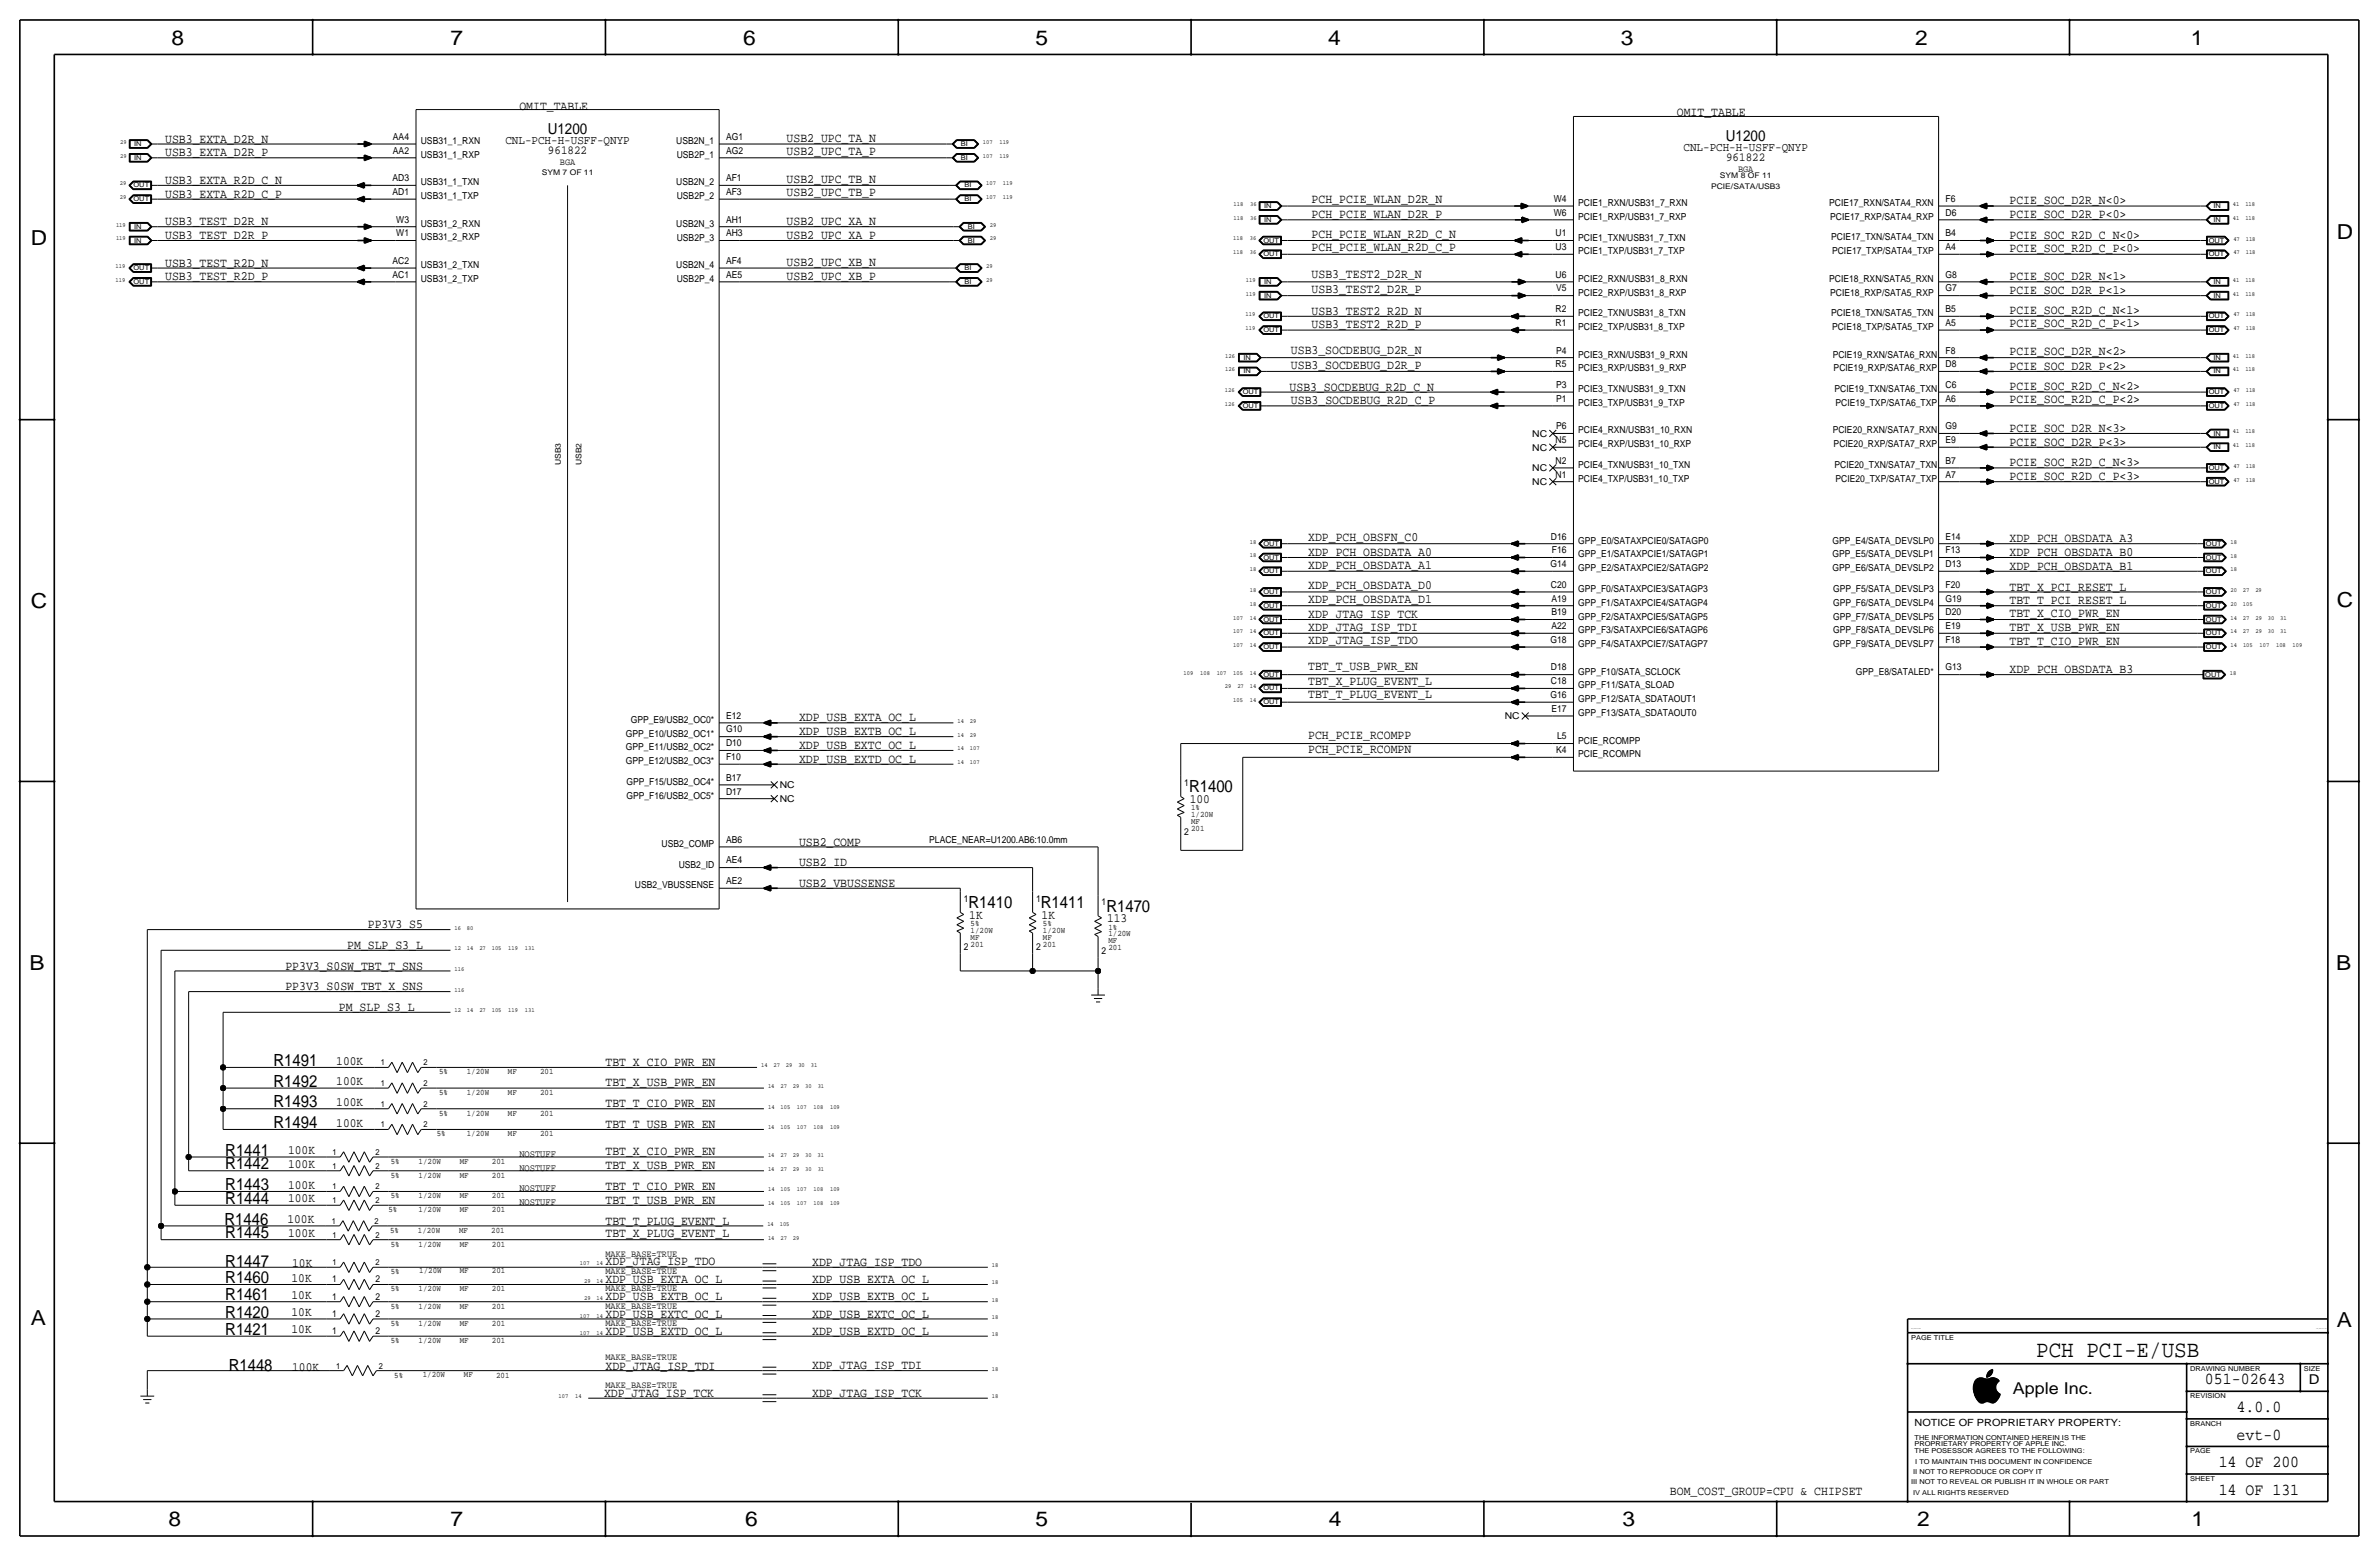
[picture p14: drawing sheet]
<svg xmlns="http://www.w3.org/2000/svg" width="877mm" height="574mm" viewBox="0 0 877 574" stroke-linecap="round" stroke-linejoin="round" font-family="sans-serif">
<defs><g id="words">
<text font-size="8.6" x="750.7" y="500.1">PCH PCI-E/USB</text>
<g font-size="7.6">
<text x="63.2" y="16.5">8</text>
<text x="166.1" y="16.5">7</text>
<text x="274" y="16.5">6</text>
<text x="381.7" y="16.5">5</text>
<text x="489.7" y="16.5">4</text>
<text x="597.6" y="16.5">3</text>
<text x="706.1" y="16.5">2</text>
<text x="807.7" y="16.5">1</text>
<text x="861.5" y="88.1">D</text>
<text x="11.4" y="90.4">D</text>
<text x="11.4" y="224.3">C</text>
<text x="861.5" y="223.8">C</text>
<text x="10.8" y="357.6">B</text>
<text x="861.3" y="357.4">B</text>
<text x="11.3" y="488.4">A</text>
<text x="861.5" y="489.2">A</text>
<text x="62.2" y="562.6">8</text>
<text x="166" y="562.6">7</text>
<text x="274.8" y="562.6">6</text>
<text x="381.7" y="562.6">5</text>
<text x="489.9" y="562.6">4</text>
<text x="598.1" y="562.6">3</text>
<text x="706.8" y="562.6">2</text>
<text x="807.9" y="562.6">1</text>
</g>
<g font-size="6.2">
<text x="438.4" y="292.1">R1400</text>
<text x="357.1" y="334.8">R1410</text>
<text x="383.7" y="334.8">R1411</text>
<text x="407.9" y="336">R1470</text>
<text x="100.8" y="392.9">R1491</text>
<text x="100.8" y="400.6">R1492</text>
<text x="100.8" y="408.2">R1493</text>
<text x="100.8" y="415.8">R1494</text>
<text x="83" y="426">R1441</text>
<text x="83" y="431">R1442</text>
<text x="83" y="443.7">R1444</text>
<text x="83" y="438.7">R1443</text>
<text x="82.8" y="451.4">R1446</text>
<text x="83" y="456.4">R1445</text>
<text x="83" y="467.1">R1447</text>
<text x="83" y="472.9">R1460</text>
<text x="83" y="479.3">R1461</text>
<text x="83" y="485.6">R1420</text>
<text x="83" y="492">R1421</text>
<text x="84.3" y="505.2">R1448</text>
<text x="812.9" y="510.3">051-02643</text>
<text x="824.6" y="520.4">4.0.0</text>
<text x="824.6" y="530.6">evt-0</text>
<text x="818" y="540.8">14 OF 200</text>
<text x="818" y="550.9">14 OF 131</text>
</g>
<text font-size="6" x="742.1" y="513.9">Apple Inc.</text>
<g font-size="5.6">
<text x="201.9" y="49.3">U1200</text>
<text x="636.3" y="51.8">U1200</text>
</g>
<text font-size="5" x="851.2" y="510.3">D</text>
<g font-size="4.7">
<text x="191.5" y="40.4">OMIT_TABLE</text>
<text x="618.2" y="42.9">OMIT_TABLE</text>
<text x="60.9" y="52.6">USB3_EXTA_D2R_N</text>
<text x="290" y="52.3">USB2_UPC_TA_N</text>
<text x="60.9" y="57.7">USB3_EXTA_D2R_P</text>
<text x="290" y="57.2">USB2_UPC_TA_P</text>
<text x="60.9" y="67.8">USB3_EXTA_R2D_C_N</text>
<text x="290" y="67.6">USB2_UPC_TB_N</text>
<text x="60.9" y="72.9">USB3_EXTA_R2D_C_P</text>
<text x="290" y="72.4">USB2_UPC_TB_P</text>
<text x="483.6" y="74.9">PCH_PCIE_WLAN_D2R_N</text>
<text x="740.9" y="75.3">PCIE_SOC_D2R_N&lt;0&gt;</text>
<text x="60.9" y="83.1">USB3_TEST_D2R_N</text>
<text x="290" y="82.9">USB2_UPC_XA_N</text>
<text x="483.6" y="80.5">PCH_PCIE_WLAN_D2R_P</text>
<text x="740.9" y="80.5">PCIE_SOC_D2R_P&lt;0&gt;</text>
<text x="60.9" y="88.1">USB3_TEST_D2R_P</text>
<text x="290" y="87.9">USB2_UPC_XA_P</text>
<text x="483.6" y="87.9">PCH_PCIE_WLAN_R2D_C_N</text>
<text x="740.9" y="88.2">PCIE_SOC_R2D_C_N&lt;0&gt;</text>
<text x="483.6" y="92.5">PCH_PCIE_WLAN_R2D_C_P</text>
<text x="740.9" y="92.8">PCIE_SOC_R2D_C_P&lt;0&gt;</text>
<text x="60.9" y="98.3">USB3_TEST_R2D_N</text>
<text x="290" y="97.9">USB2_UPC_XB_N</text>
<text x="60.9" y="103.4">USB3_TEST_R2D_P</text>
<text x="290" y="103.3">USB2_UPC_XB_P</text>
<text x="483.6" y="102.6">USB3_TEST2_D2R_N</text>
<text x="483.6" y="107.9">USB3_TEST2_D2R_P</text>
<text x="740.9" y="103.2">PCIE_SOC_D2R_N&lt;1&gt;</text>
<text x="740.9" y="108.4">PCIE_SOC_D2R_P&lt;1&gt;</text>
<text x="483.6" y="116.1">USB3_TEST2_R2D_N</text>
<text x="740.9" y="115.9">PCIE_SOC_R2D_C_N&lt;1&gt;</text>
<text x="483.6" y="120.9">USB3_TEST2_R2D_P</text>
<text x="740.9" y="120.6">PCIE_SOC_R2D_C_P&lt;1&gt;</text>
<text x="475.9" y="130.6">USB3_SOCDEBUG_D2R_N</text>
<text x="740.9" y="131">PCIE_SOC_D2R_N&lt;2&gt;</text>
<text x="475.9" y="135.9">USB3_SOCDEBUG_D2R_P</text>
<text x="740.9" y="136.2">PCIE_SOC_D2R_P&lt;2&gt;</text>
<text x="740.9" y="143.9">PCIE_SOC_R2D_C_N&lt;2&gt;</text>
<text x="475.4" y="144">USB3_SOCDEBUG_R2D_C_N</text>
<text x="475.9" y="148.8">USB3_SOCDEBUG_R2D_C_P</text>
<text x="740.9" y="148.6">PCIE_SOC_R2D_C_P&lt;2&gt;</text>
<text x="740.9" y="159.1">PCIE_SOC_D2R_N&lt;3&gt;</text>
<text x="740.9" y="164.4">PCIE_SOC_D2R_P&lt;3&gt;</text>
<text x="740.9" y="171.8">PCIE_SOC_R2D_C_N&lt;3&gt;</text>
<text x="740.9" y="176.9">PCIE_SOC_R2D_C_P&lt;3&gt;</text>
<text x="482.3" y="199.4">XDP_PCH_OBSFN_C0</text>
<text x="740.9" y="199.9">XDP_PCH_OBSDATA_A3</text>
<text x="482.3" y="205">XDP_PCH_OBSDATA_A0</text>
<text x="482.3" y="209.5">XDP_PCH_OBSDATA_A1</text>
<text x="740.9" y="205">XDP_PCH_OBSDATA_B0</text>
<text x="740.9" y="210.1">XDP_PCH_OBSDATA_B1</text>
<text x="482.3" y="216.9">XDP_PCH_OBSDATA_D0</text>
<text x="740.9" y="217.7">TBT_X_PCI_RESET_L</text>
<text x="482.3" y="227.8">XDP_JTAG_ISP_TCK</text>
<text x="482.3" y="222.2">XDP_PCH_OBSDATA_D1</text>
<text x="740.9" y="222.8">TBT_T_PCI_RESET_L</text>
<text x="740.9" y="227.6">TBT_X_CIO_PWR_EN</text>
<text x="482.3" y="232.4">XDP_JTAG_ISP_TDI</text>
<text x="740.9" y="232.5">TBT_X_USB_PWR_EN</text>
<text x="482.3" y="237.5">XDP_JTAG_ISP_TDO</text>
<text x="740.9" y="237.7">TBT_T_CIO_PWR_EN</text>
<text x="482.3" y="246.9">TBT_T_USB_PWR_EN</text>
<text x="740.9" y="248.2">XDP_PCH_OBSDATA_B3</text>
<text x="482.3" y="257.3">TBT_T_PLUG_EVENT_L</text>
<text x="482.3" y="252.5">TBT_X_PLUG_EVENT_L</text>
<text x="294.6" y="265.9">XDP_USB_EXTA_OC_L</text>
<text x="294.6" y="271">XDP_USB_EXTB_OC_L</text>
<text x="482.3" y="272.3">PCH_PCIE_RCOMPP</text>
<text x="294.6" y="276.1">XDP_USB_EXTC_OC_L</text>
<text x="294.6" y="281.2">XDP_USB_EXTD_OC_L</text>
<text x="482.3" y="277.6">PCH_PCIE_RCOMPN</text>
<text x="438.6" y="295.9">100</text>
<text x="294.6" y="311.7">USB2_COMP</text>
<text x="294.6" y="319.3">USB2_ID</text>
<text x="294.6" y="326.9">USB2_VBUSSENSE</text>
<text x="135.6" y="342">PP3V3_S5</text>
<text x="357.3" y="338.6">1K</text>
<text x="384" y="338.6">1K</text>
<text x="408.1" y="339.9">113</text>
<text x="128" y="349.8">PM_SLP_S3_L</text>
<text x="105.2" y="357.4">PP3V3_S0SW_TBT_T_SNS</text>
<text x="105.2" y="365">PP3V3_S0SW_TBT_X_SNS</text>
<text x="125" y="372.6">PM_SLP_S3_L</text>
<text x="124" y="392.4">100K</text>
<text x="223.2" y="392.8">TBT_X_CIO_PWR_EN</text>
<text x="124" y="400.1">100K</text>
<text x="223.2" y="400.4">TBT_X_USB_PWR_EN</text>
<text x="124" y="407.7">100K</text>
<text x="223.2" y="408.1">TBT_T_CIO_PWR_EN</text>
<text x="124" y="415.3">100K</text>
<text x="223.2" y="415.8">TBT_T_USB_PWR_EN</text>
<text x="106.2" y="425.5">100K</text>
<text x="223.2" y="425.9">TBT_X_CIO_PWR_EN</text>
<text x="106.2" y="430.5">100K</text>
<text x="223.2" y="430.8">TBT_X_USB_PWR_EN</text>
<text x="106.2" y="443.2">100K</text>
<text x="106.2" y="438.1">100K</text>
<text x="223.2" y="443.7">TBT_T_USB_PWR_EN</text>
<text x="223.2" y="438.6">TBT_T_CIO_PWR_EN</text>
<text x="106" y="450.9">100K</text>
<text x="106.2" y="455.9">100K</text>
<text x="223.2" y="451.4">TBT_T_PLUG_EVENT_L</text>
<text x="223.2" y="456.1">TBT_X_PLUG_EVENT_L</text>
<text x="107.7" y="467.1">10K</text>
<text x="223.2" y="466.2">XDP_JTAG_ISP_TDO</text>
<text x="299.4" y="466.6">XDP_JTAG_ISP_TDO</text>
<text x="107.5" y="472.4">10K</text>
<text x="223.2" y="472.9">XDP_USB_EXTA_OC_L</text>
<text x="299.4" y="472.9">XDP_USB_EXTA_OC_L</text>
<text x="107.5" y="478.8">10K</text>
<text x="223.2" y="479.3">XDP_USB_EXTB_OC_L</text>
<text x="299.4" y="479.3">XDP_USB_EXTB_OC_L</text>
<text x="107.5" y="485.1">10K</text>
<text x="223.2" y="485.6">XDP_USB_EXTC_OC_L</text>
<text x="299.4" y="485.6">XDP_USB_EXTC_OC_L</text>
<text x="107.5" y="491.5">10K</text>
<text x="223.2" y="492">XDP_USB_EXTD_OC_L</text>
<text x="299.4" y="492">XDP_USB_EXTD_OC_L</text>
<text x="107.7" y="505.2">100K</text>
<text x="223.2" y="505">XDP_JTAG_ISP_TDI</text>
<text x="299.4" y="504.7">XDP_JTAG_ISP_TDI</text>
<text x="222.7" y="514.9">XDP_JTAG_ISP_TCK</text>
<text x="299.4" y="514.9">XDP_JTAG_ISP_TCK</text>
<text x="615.6" y="550.9">BOM_COST_GROUP=CPU &amp; CHIPSET</text>
</g>
<g font-size="4.5">
<text x="186.3" y="53.1">CNL-PCH-H-USFF-QNYP</text>
<text x="202" y="56.9">961822</text>
<text x="620.7" y="55.6">CNL-PCH-H-USFF-QNYP</text>
<text x="636.3" y="59.4">961822</text>
</g>
<text font-size="3.7" x="705.8" y="525.5">NOTICE OF PROPRIETARY PROPERTY:</text>
<g font-size="3.6">
<text x="191.5" y="431.5">NOSTUFF</text>
<text x="191.5" y="426.5">NOSTUFF</text>
<text x="191.5" y="439.2">NOSTUFF</text>
<text x="191.5" y="444.2">NOSTUFF</text>
</g>
<g font-size="3.5">
<text x="144.9" y="51.6">AA4</text>
<text x="155.1" y="53.1">USB31_1_RXN</text>
<text x="249.3" y="53.1">USB2N_1</text>
<text x="267.7" y="51.6">AG1</text>
<text x="144.9" y="56.6">AA2</text>
<text x="155.1" y="58.2">USB31_1_RXP</text>
<text x="249.5" y="58.2">USB2P_1</text>
<text x="267.7" y="56.6">AG2</text>
<text x="206.4" y="60.7">BGA</text>
<text x="640.7" y="63.2">BGA</text>
<text x="144.7" y="71.9">AD1</text>
<text x="144.7" y="66.8">AD3</text>
<text x="155.1" y="68.3">USB31_1_TXN</text>
<text x="249.3" y="68.3">USB2N_2</text>
<text x="267.7" y="71.9">AF3</text>
<text x="267.7" y="66.8">AF1</text>
<text x="155.1" y="73.4">USB31_1_TXP</text>
<text x="249.5" y="73.4">USB2P_2</text>
<text x="572.8" y="74.4">W4</text>
<text x="581.9" y="75.9">PCIE1_RXN/USB31_7_RXN</text>
<text x="674.4" y="75.9">PCIE17_RXN/SATA4_RXN</text>
<text x="717.2" y="74.4">F6</text>
<text x="146.1" y="82">W3</text>
<text x="155.1" y="83.6">USB31_2_RXN</text>
<text x="249.3" y="83.6">USB2N_3</text>
<text x="267.7" y="82">AH1</text>
<text x="572.8" y="79.5">W6</text>
<text x="581.9" y="81">PCIE1_RXP/USB31_7_RXP</text>
<text x="674.7" y="81">PCIE17_RXP/SATA4_RXP</text>
<text x="717.2" y="79.5">D6</text>
<text x="146.1" y="87.1">W1</text>
<text x="155.1" y="88.6">USB31_2_RXP</text>
<text x="249.5" y="88.6">USB2P_3</text>
<text x="267.7" y="87.1">AH3</text>
<text x="573.5" y="87.1">U1</text>
<text x="581.9" y="88.6">PCIE1_TXN/USB31_7_TXN</text>
<text x="675.1" y="88.6">PCIE17_TXN/SATA4_TXN</text>
<text x="717.2" y="87.1">B4</text>
<text x="573.5" y="92.2">U3</text>
<text x="581.9" y="93.7">PCIE1_TXP/USB31_7_TXP</text>
<text x="675.4" y="93.7">PCIE17_TXP/SATA4_TXP</text>
<text x="717.2" y="92.2">A4</text>
<text x="144.7" y="97.3">AC2</text>
<text x="155.1" y="98.8">USB31_2_TXN</text>
<text x="249.3" y="98.8">USB2N_4</text>
<text x="267.7" y="97.3">AF4</text>
<text x="144.7" y="102.4">AC1</text>
<text x="155.1" y="103.9">USB31_2_TXP</text>
<text x="249.5" y="103.9">USB2P_4</text>
<text x="267.7" y="102.4">AE5</text>
<text x="573.5" y="102.4">U6</text>
<text x="573.7" y="107.4">V5</text>
<text x="581.9" y="103.9">PCIE2_RXN/USB31_8_RXN</text>
<text x="674.4" y="103.9">PCIE18_RXN/SATA5_RXN</text>
<text x="717.2" y="107.4">G7</text>
<text x="717.2" y="102.4">G8</text>
<text x="581.9" y="109">PCIE2_RXP/USB31_8_RXP</text>
<text x="674.7" y="109">PCIE18_RXP/SATA5_RXP</text>
<text x="573.5" y="115.1">R2</text>
<text x="581.9" y="116.6">PCIE2_TXN/USB31_8_TXN</text>
<text x="675.1" y="116.6">PCIE18_TXN/SATA5_TXN</text>
<text x="717.2" y="115.1">B5</text>
<text x="573.5" y="120.1">R1</text>
<text x="581.9" y="121.7">PCIE2_TXP/USB31_8_TXP</text>
<text x="675.4" y="121.7">PCIE18_TXP/SATA5_TXP</text>
<text x="717.2" y="120.1">A5</text>
<text x="573.7" y="130.3">P4</text>
<text x="581.9" y="131.8">PCIE3_RXN/USB31_9_RXN</text>
<text x="675.7" y="131.8">PCIE19_RXN/SATA6_RXN</text>
<text x="717.2" y="130.3">F8</text>
<text x="573.5" y="135.4">R5</text>
<text x="581.9" y="136.9">PCIE3_RXP/USB31_9_RXP</text>
<text x="676" y="136.9">PCIE19_RXP/SATA6_RXP</text>
<text x="717.2" y="135.4">D8</text>
<text x="573.7" y="143">P3</text>
<text x="717.2" y="143">C6</text>
<text x="573.7" y="148.1">P1</text>
<text x="581.9" y="149.6">PCIE3_TXP/USB31_9_TXP</text>
<text x="581.9" y="144.5">PCIE3_TXN/USB31_9_TXN</text>
<text x="676.4" y="144.5">PCIE19_TXN/SATA6_TXN</text>
<text x="676.7" y="149.6">PCIE19_TXP/SATA6_TXP</text>
<text x="717.2" y="148.1">A6</text>
<text x="564.9" y="161">NC</text>
<text x="573.7" y="158.2">P6</text>
<text x="581.9" y="159.8">PCIE4_RXN/USB31_10_RXN</text>
<text x="675.7" y="159.8">PCIE20_RXN/SATA7_RXN</text>
<text x="717.2" y="158.2">G9</text>
<text x="564.9" y="166.1">NC</text>
<text x="573.5" y="163.3">N5</text>
<text x="581.9" y="164.8">PCIE4_RXP/USB31_10_RXP</text>
<text x="676" y="164.8">PCIE20_RXP/SATA7_RXP</text>
<text x="717.2" y="163.3">E9</text>
<text x="564.9" y="173.7">NC</text>
<text x="573.5" y="170.9">N2</text>
<text x="581.9" y="172.5">PCIE4_TXN/USB31_10_TXN</text>
<text x="676.4" y="172.5">PCIE20_TXN/SATA7_TXN</text>
<text x="717.2" y="170.9">B7</text>
<text x="564.9" y="178.8">NC</text>
<text x="573.5" y="176">N1</text>
<text x="581.9" y="177.5">PCIE4_TXP/USB31_10_TXP</text>
<text x="676.7" y="177.5">PCIE20_TXP/SATA7_TXP</text>
<text x="717.2" y="176">A7</text>
<text x="571.8" y="198.9">D16</text>
<text x="572.1" y="203.9">F16</text>
<text x="581.9" y="200.4">GPP_E0/SATAXPCIE0/SATAGP0</text>
<text x="675.6" y="200.4">GPP_E4/SATA_DEVSLP0</text>
<text x="717.2" y="203.9">F13</text>
<text x="717.2" y="198.9">E14</text>
<text x="571.6" y="209">G14</text>
<text x="581.9" y="205.5">GPP_E1/SATAXPCIE1/SATAGP1</text>
<text x="675.6" y="205.5">GPP_E5/SATA_DEVSLP1</text>
<text x="717.2" y="209">D13</text>
<text x="581.9" y="210.6">GPP_E2/SATAXPCIE2/SATAGP2</text>
<text x="675.6" y="210.6">GPP_E6/SATA_DEVSLP2</text>
<text x="571.8" y="216.6">C20</text>
<text x="571.9" y="221.7">A19</text>
<text x="581.9" y="218.2">GPP_F0/SATAXPCIE3/SATAGP3</text>
<text x="675.8" y="218.2">GPP_F5/SATA_DEVSLP3</text>
<text x="717.2" y="221.7">G19</text>
<text x="717.2" y="216.7">F20</text>
<text x="571.9" y="226.8">B19</text>
<text x="581.9" y="223.3">GPP_F1/SATAXPCIE4/SATAGP4</text>
<text x="675.8" y="223.3">GPP_F6/SATA_DEVSLP4</text>
<text x="717.2" y="226.8">D20</text>
<text x="571.9" y="231.9">A22</text>
<text x="581.9" y="228.3">GPP_F2/SATAXPCIE5/SATAGP5</text>
<text x="581.9" y="233.4">GPP_F3/SATAXPCIE6/SATAGP6</text>
<text x="675.8" y="228.3">GPP_F7/SATA_DEVSLP5</text>
<text x="675.8" y="233.4">GPP_F8/SATA_DEVSLP6</text>
<text x="717.2" y="231.9">E19</text>
<text x="571.6" y="237">G18</text>
<text x="581.9" y="238.5">GPP_F4/SATAXPCIE7/SATAGP7</text>
<text x="675.8" y="238.5">GPP_F9/SATA_DEVSLP7</text>
<text x="717.2" y="237">F18</text>
<text x="571.8" y="247.1">D18</text>
<text x="581.9" y="248.7">GPP_F10/SATA_SCLOCK</text>
<text x="684.2" y="248.7">GPP_E8/SATALED*</text>
<text x="717.2" y="247.1">G13</text>
<text x="571.6" y="257.3">G16</text>
<text x="571.8" y="252.2">C18</text>
<text x="581.9" y="253.8">GPP_F11/SATA_SLOAD</text>
<text x="571.9" y="262.4">E17</text>
<text x="581.9" y="258.8">GPP_F12/SATA_SDATAOUT1</text>
<text x="581.9" y="263.9">GPP_F13/SATA_SDATAOUT0</text>
<text x="232.5" y="266.4">GPP_E9/USB2_OC0*</text>
<text x="267.7" y="270">G10</text>
<text x="267.7" y="264.9">E12</text>
<text x="554.8" y="265.2">NC</text>
<text x="230.8" y="271.5">GPP_E10/USB2_OC1*</text>
<text x="267.7" y="275.1">D10</text>
<text x="574" y="272.5">L5</text>
<text x="581.9" y="274.1">PCIE_RCOMPP</text>
<text x="230.8" y="276.6">GPP_E11/USB2_OC2*</text>
<text x="230.8" y="281.7">GPP_E12/USB2_OC3*</text>
<text x="267.7" y="280.2">F10</text>
<text x="573.7" y="277.6">K4</text>
<text x="581.9" y="279.1">PCIE_RCOMPN</text>
<text x="267.7" y="287.8">B17</text>
<text x="230.9" y="289.3">GPP_F15/USB2_OC4*</text>
<text x="267.7" y="292.9">D17</text>
<text x="287.5" y="290.6">NC</text>
<text x="436.6" y="289.8">1</text>
<text x="230.9" y="294.4">GPP_F16/USB2_OC5*</text>
<text x="287.5" y="295.7">NC</text>
<text x="267.7" y="310.6">AB6</text>
<text x="342.6" y="310.9">PLACE_NEAR=U1200.AB6:10.0mm</text>
<text x="436.6" y="307.6">2</text>
<text x="243.9" y="312.2">USB2_COMP</text>
<text x="250.2" y="319.8">USB2_ID</text>
<text x="267.7" y="318.3">AE4</text>
<text x="234.1" y="327.4">USB2_VBUSSENSE</text>
<text x="267.7" y="325.9">AE2</text>
<text x="355.3" y="332.5">1</text>
<text x="382" y="332.5">1</text>
<text x="406.1" y="333.8">1</text>
<text x="355.3" y="350.3">2</text>
<text x="382" y="350.3">2</text>
<text x="406.1" y="351.5">2</text>
<text x="223.2" y="463.3">MAKE_BASE=TRUE</text>
<text x="122.4" y="472.7">1</text>
<text x="138.4" y="472.7">2</text>
<text x="223.2" y="469.6">MAKE_BASE=TRUE</text>
<text x="122.4" y="479">1</text>
<text x="138.4" y="479">2</text>
<text x="223.2" y="476">MAKE_BASE=TRUE</text>
<text x="122.4" y="485.4">1</text>
<text x="138.4" y="485.4">2</text>
<text x="223.2" y="482.3">MAKE_BASE=TRUE</text>
<text x="122.4" y="491.7">1</text>
<text x="138.4" y="491.7">2</text>
<text x="223.2" y="488.7">MAKE_BASE=TRUE</text>
<text x="223.2" y="501.4">MAKE_BASE=TRUE</text>
<text x="223.2" y="511.6">MAKE_BASE=TRUE</text>
</g>
<g font-size="3.1">
<text x="439.1" y="298.7">1%</text>
<text x="439.1" y="301.2">1/20W</text>
<text x="439.1" y="303.8">MF</text>
<text x="439.1" y="306.3">201</text>
<text x="357.8" y="341.4">5%</text>
<text x="384.5" y="341.4">5%</text>
<text x="357.8" y="346.5">MF</text>
<text x="357.8" y="343.9">1/20W</text>
<text x="384.5" y="343.9">1/20W</text>
<text x="384.5" y="346.5">MF</text>
<text x="408.6" y="347.7">MF</text>
<text x="408.6" y="342.6">1%</text>
<text x="408.6" y="345.2">1/20W</text>
<text x="357.8" y="349">201</text>
<text x="384.5" y="349">201</text>
<text x="408.6" y="350.3">201</text>
<text x="140.4" y="392.7">1</text>
<text x="156.2" y="392.7">2</text>
<text x="161.9" y="396">5%</text>
<text x="172.1" y="396">1/20W</text>
<text x="187.3" y="396">MF</text>
<text x="199.1" y="396">201</text>
<text x="140.4" y="400.3">1</text>
<text x="156.2" y="400.3">2</text>
<text x="140.4" y="407.9">1</text>
<text x="156.2" y="407.9">2</text>
<text x="161.9" y="403.6">5%</text>
<text x="172.1" y="403.6">1/20W</text>
<text x="187.3" y="403.6">MF</text>
<text x="199.1" y="403.6">201</text>
<text x="161.9" y="411.2">5%</text>
<text x="172.1" y="411.2">1/20W</text>
<text x="187.3" y="411.2">MF</text>
<text x="199.1" y="411.2">201</text>
<text x="140.4" y="415.5">1</text>
<text x="156.2" y="415.5">2</text>
<text x="161" y="418.8">5%</text>
<text x="172.1" y="418.8">1/20W</text>
<text x="187.3" y="418.8">MF</text>
<text x="199.2" y="418.8">201</text>
<text x="122.6" y="425.7">1</text>
<text x="138.4" y="425.7">2</text>
<text x="122.6" y="430.8">1</text>
<text x="138.4" y="430.8">2</text>
<text x="144.1" y="429">5%</text>
<text x="154.3" y="429">1/20W</text>
<text x="169.5" y="429">MF</text>
<text x="181.4" y="429">201</text>
<text x="144.1" y="434.1">5%</text>
<text x="154.3" y="434.1">1/20W</text>
<text x="169.5" y="434.1">MF</text>
<text x="181.4" y="434.1">201</text>
<text x="122.6" y="443.5">1</text>
<text x="122.6" y="438.4">1</text>
<text x="138.4" y="443.5">2</text>
<text x="138.4" y="438.4">2</text>
<text x="144.1" y="441.7">5%</text>
<text x="154.3" y="441.7">1/20W</text>
<text x="169.5" y="441.7">MF</text>
<text x="181.4" y="441.7">201</text>
<text x="143.2" y="446.8">5%</text>
<text x="154.3" y="446.8">1/20W</text>
<text x="169.5" y="446.8">MF</text>
<text x="181.4" y="446.8">201</text>
<text x="122.4" y="451.1">1</text>
<text x="138.1" y="451.1">2</text>
<text x="143.8" y="454.4">5%</text>
<text x="154.1" y="454.4">1/20W</text>
<text x="169.2" y="454.4">MF</text>
<text x="181.1" y="454.4">201</text>
<text x="122.6" y="456.2">1</text>
<text x="138.4" y="456.2">2</text>
<text x="144.1" y="459.5">5%</text>
<text x="154.3" y="459.5">1/20W</text>
<text x="169.5" y="459.5">MF</text>
<text x="181.4" y="459.5">201</text>
<text x="122.6" y="466.3">1</text>
<text x="138.4" y="466.3">2</text>
<text x="144.1" y="469.6">5%</text>
<text x="154.6" y="469.4">1/20W</text>
<text x="169.5" y="469.4">MF</text>
<text x="181.4" y="469.4">201</text>
<text x="144.1" y="476">5%</text>
<text x="154.3" y="476">1/20W</text>
<text x="169.5" y="476">MF</text>
<text x="181.4" y="476">201</text>
<text x="144.1" y="482.3">5%</text>
<text x="154.3" y="482.3">1/20W</text>
<text x="169.5" y="482.3">MF</text>
<text x="181.4" y="482.3">201</text>
<text x="144.1" y="488.7">5%</text>
<text x="154.3" y="488.7">1/20W</text>
<text x="169.5" y="488.7">MF</text>
<text x="181.4" y="488.7">201</text>
<text x="144.1" y="495">5%</text>
<text x="154.3" y="495">1/20W</text>
<text x="169.5" y="495">MF</text>
<text x="181.4" y="495">201</text>
<text x="123.9" y="504.4">1</text>
<text x="139.6" y="504.4">2</text>
<text x="145.4" y="507.7">5%</text>
<text x="155.8" y="507.5">1/20W</text>
<text x="171" y="507.5">MF</text>
<text x="182.9" y="507.7">201</text>
</g>
<g font-size="2.9">
<text x="199.7" y="64.5">SYM 7 OF 11</text>
<text x="634" y="65.8">SYM 8 OF 11</text>
<text x="630.8" y="69.6">PCIE/SATA/USB3</text>
<text x="206.7" y="171.5" transform="rotate(-90 206.7 171.5)">USB3</text>
<text x="214.3" y="171.5" transform="rotate(-90 214.3 171.5)">USB2</text>
</g>
<g font-size="2.5">
<text x="49.5" y="53.8">IN</text>
<text x="354.3" y="53.8">BI</text>
<text x="49.5" y="58.9">IN</text>
<text x="354.3" y="58.9">BI</text>
<text x="49.2" y="69.1">OUT</text>
<text x="355.5" y="69.1">BI</text>
<text x="49.2" y="74.2">OUT</text>
<text x="355.5" y="74.2">BI</text>
<text x="466" y="76.7">IN</text>
<text x="816.1" y="76.7">IN</text>
<text x="466" y="81.8">IN</text>
<text x="816.1" y="81.8">IN</text>
<text x="49.5" y="84.3">IN</text>
<text x="49.5" y="89.4">IN</text>
<text x="356.8" y="89.4">BI</text>
<text x="356.8" y="84.3">BI</text>
<text x="465.8" y="89.4">OUT</text>
<text x="814.3" y="89.4">OUT</text>
<text x="465.8" y="94.5">OUT</text>
<text x="814.3" y="94.5">OUT</text>
<text x="49.2" y="99.6">OUT</text>
<text x="355.5" y="99.6">BI</text>
<text x="49.2" y="104.6">OUT</text>
<text x="355.5" y="104.6">BI</text>
<text x="466" y="104.6">IN</text>
<text x="816.1" y="104.6">IN</text>
<text x="466" y="109.7">IN</text>
<text x="816.1" y="109.7">IN</text>
<text x="465.8" y="117.3">OUT</text>
<text x="814.3" y="117.3">OUT</text>
<text x="465.8" y="122.4">OUT</text>
<text x="814.3" y="122.4">OUT</text>
<text x="458.4" y="137.7">IN</text>
<text x="458.4" y="132.6">IN</text>
<text x="816.1" y="137.7">IN</text>
<text x="816.1" y="132.6">IN</text>
<text x="458.2" y="145.3">OUT</text>
<text x="814.3" y="145.3">OUT</text>
<text x="458.2" y="150.4">OUT</text>
<text x="814.3" y="150.4">OUT</text>
<text x="816.1" y="160.5">IN</text>
<text x="816.1" y="165.6">IN</text>
<text x="814.3" y="173.2">OUT</text>
<text x="814.3" y="178.3">OUT</text>
<text x="465.8" y="201.2">OUT</text>
<text x="813.3" y="201.2">OUT</text>
<text x="465.8" y="206.2">OUT</text>
<text x="813.3" y="206.2">OUT</text>
<text x="465.8" y="211.3">OUT</text>
<text x="813.3" y="211.3">OUT</text>
<text x="465.8" y="218.9">OUT</text>
<text x="813.3" y="218.9">OUT</text>
<text x="465.8" y="224">OUT</text>
<text x="813.3" y="224">OUT</text>
<text x="465.8" y="229.1">OUT</text>
<text x="813.3" y="229.1">OUT</text>
<text x="465.8" y="239.3">OUT</text>
<text x="465.8" y="234.2">OUT</text>
<text x="813.3" y="239.3">OUT</text>
<text x="813.3" y="234.2">OUT</text>
<text x="465.8" y="249.4">OUT</text>
<text x="813" y="249.4">OUT</text>
<text x="465.8" y="254.5">OUT</text>
<text x="465.8" y="259.6">OUT</text>
<text x="704.5" y="493.8">PAGE TITLE</text>
<text x="807.4" y="505.2">DRAWING NUMBER</text>
<text x="849.3" y="505.2">SIZE</text>
<text x="807.4" y="515.4">REVISION</text>
<text x="807.4" y="525.5">BRANCH</text>
<text x="705.8" y="533.1">PROPRIETARY PROPERTY OF APPLE INC.</text>
<text x="705.8" y="530.6">THE INFORMATION CONTAINED HEREIN IS THE</text>
<text x="705.8" y="535.7">THE POSESSOR AGREES TO THE FOLLOWING:</text>
<text x="706.1" y="539.5">I TO MAINTAIN THIS DOCUMENT IN CONFIDENCE</text>
<text x="807.4" y="535.7">PAGE</text>
<text x="705.3" y="543.3">II NOT TO REPRODUCE OR COPY IT</text>
<text x="807.4" y="545.8">SHEET</text>
<text x="704.5" y="547.1">III NOT TO REVEAL OR PUBLISH IT IN WHOLE OR PART</text>
<text x="705.3" y="550.9">IV ALL RIGHTS RESERVED</text>
</g>
<g font-size="2.3">
<text x="44.3" y="53.1">29</text>
<text x="362.4" y="53.1">107</text>
<text x="368.5" y="53.1">119</text>
<text x="44.3" y="58.2">29</text>
<text x="362.4" y="58.2">107</text>
<text x="368.5" y="58.2">119</text>
<text x="44.2" y="68.3">29</text>
<text x="363.6" y="68.3">107</text>
<text x="369.7" y="68.3">119</text>
<text x="44.2" y="73.4">29</text>
<text x="363.6" y="73.4">107</text>
<text x="369.7" y="73.4">119</text>
<text x="454.8" y="75.9">118</text>
<text x="460.9" y="75.9">36</text>
<text x="823.2" y="75.9">41</text>
<text x="827.8" y="75.9">118</text>
<text x="42.8" y="83.6">119</text>
<text x="364.9" y="83.6">29</text>
<text x="454.8" y="81">118</text>
<text x="460.9" y="81">36</text>
<text x="823.2" y="81">41</text>
<text x="827.8" y="81">118</text>
<text x="42.8" y="88.6">119</text>
<text x="364.9" y="88.6">29</text>
<text x="454.7" y="88.6">118</text>
<text x="460.8" y="88.6">36</text>
<text x="823.4" y="88.6">47</text>
<text x="827.9" y="88.6">118</text>
<text x="454.7" y="93.7">118</text>
<text x="460.8" y="93.7">36</text>
<text x="823.4" y="93.7">47</text>
<text x="827.9" y="93.7">118</text>
<text x="42.6" y="98.8">119</text>
<text x="363.6" y="98.8">29</text>
<text x="42.6" y="103.9">119</text>
<text x="363.6" y="103.9">29</text>
<text x="459.3" y="103.9">119</text>
<text x="823.2" y="103.9">41</text>
<text x="827.8" y="103.9">118</text>
<text x="459.3" y="109">119</text>
<text x="823.2" y="109">41</text>
<text x="827.8" y="109">118</text>
<text x="459.2" y="116.6">119</text>
<text x="823.4" y="116.6">47</text>
<text x="827.9" y="116.6">118</text>
<text x="459.2" y="121.7">119</text>
<text x="823.4" y="121.7">47</text>
<text x="827.9" y="121.7">118</text>
<text x="451.7" y="131.8">126</text>
<text x="823.2" y="131.8">41</text>
<text x="827.8" y="131.8">118</text>
<text x="451.7" y="136.9">126</text>
<text x="823.2" y="136.9">41</text>
<text x="827.8" y="136.9">118</text>
<text x="451.6" y="149.6">126</text>
<text x="451.6" y="144.5">126</text>
<text x="823.4" y="149.6">47</text>
<text x="823.4" y="144.5">47</text>
<text x="827.9" y="149.6">118</text>
<text x="827.9" y="144.5">118</text>
<text x="823.2" y="159.8">41</text>
<text x="827.8" y="159.8">118</text>
<text x="823.2" y="164.8">41</text>
<text x="827.8" y="164.8">118</text>
<text x="823.4" y="172.5">47</text>
<text x="827.9" y="172.5">118</text>
<text x="823.4" y="177.5">47</text>
<text x="827.9" y="177.5">118</text>
<text x="460.8" y="200.4">18</text>
<text x="822.3" y="200.4">18</text>
<text x="460.8" y="205.5">18</text>
<text x="822.3" y="205.5">18</text>
<text x="460.8" y="210.6">18</text>
<text x="822.3" y="210.6">18</text>
<text x="460.8" y="218.2">18</text>
<text x="822.3" y="218.2">20</text>
<text x="826.9" y="218.2">27</text>
<text x="831.5" y="218.2">29</text>
<text x="460.8" y="223.3">18</text>
<text x="822.3" y="223.3">20</text>
<text x="826.9" y="223.3">105</text>
<text x="454.7" y="233.4">107</text>
<text x="454.7" y="228.4">107</text>
<text x="460.8" y="233.4">14</text>
<text x="460.8" y="228.4">14</text>
<text x="822.3" y="228.3">14</text>
<text x="822.3" y="233.4">14</text>
<text x="826.9" y="228.3">27</text>
<text x="826.9" y="233.4">27</text>
<text x="831.5" y="228.3">29</text>
<text x="831.5" y="233.4">29</text>
<text x="836.1" y="228.3">30</text>
<text x="836.1" y="233.4">30</text>
<text x="840.6" y="228.3">31</text>
<text x="840.6" y="233.4">31</text>
<text x="454.7" y="238.5">107</text>
<text x="460.8" y="238.5">14</text>
<text x="822.4" y="238.5">14</text>
<text x="826.9" y="238.5">105</text>
<text x="833" y="238.5">107</text>
<text x="839.1" y="238.5">108</text>
<text x="845.2" y="238.5">109</text>
<text x="436.4" y="248.7">109</text>
<text x="442.5" y="248.7">108</text>
<text x="448.6" y="248.7">107</text>
<text x="454.7" y="248.7">105</text>
<text x="460.8" y="248.7">14</text>
<text x="822.1" y="248.7">18</text>
<text x="451.6" y="253.7">29</text>
<text x="456.2" y="253.7">27</text>
<text x="460.8" y="253.7">14</text>
<text x="454.7" y="258.8">105</text>
<text x="460.8" y="258.8">14</text>
<text x="353" y="266.4">14</text>
<text x="357.6" y="266.4">29</text>
<text x="353" y="271.5">14</text>
<text x="357.6" y="271.5">29</text>
<text x="353" y="276.6">14</text>
<text x="353" y="281.7">14</text>
<text x="357.6" y="276.6">107</text>
<text x="357.6" y="281.7">107</text>
<text x="167.6" y="342.6">16</text>
<text x="172.2" y="342.6">80</text>
<text x="167.6" y="350.3">12</text>
<text x="172.2" y="350.3">14</text>
<text x="176.7" y="350.3">27</text>
<text x="181.3" y="350.3">105</text>
<text x="187.4" y="350.3">119</text>
<text x="193.5" y="350.3">131</text>
<text x="167.6" y="357.9">116</text>
<text x="167.6" y="365.5">116</text>
<text x="167.6" y="373.1">12</text>
<text x="172.2" y="373.1">14</text>
<text x="176.7" y="373.1">27</text>
<text x="181.3" y="373.1">105</text>
<text x="187.4" y="373.1">119</text>
<text x="193.5" y="373.1">131</text>
<text x="280.6" y="393.5">14</text>
<text x="285.2" y="393.5">27</text>
<text x="289.8" y="393.5">29</text>
<text x="294.3" y="393.5">30</text>
<text x="298.9" y="393.5">31</text>
<text x="283.2" y="401.1">14</text>
<text x="287.7" y="401.1">27</text>
<text x="292.3" y="401.1">29</text>
<text x="296.9" y="401.1">30</text>
<text x="301.4" y="401.1">31</text>
<text x="283.2" y="408.7">14</text>
<text x="287.7" y="408.7">105</text>
<text x="293.8" y="408.7">107</text>
<text x="299.9" y="408.7">108</text>
<text x="306" y="408.7">109</text>
<text x="283.2" y="416.3">14</text>
<text x="287.7" y="416.3">105</text>
<text x="293.8" y="416.3">107</text>
<text x="299.9" y="416.3">108</text>
<text x="306" y="416.3">109</text>
<text x="283.2" y="426.5">14</text>
<text x="283.2" y="431.6">14</text>
<text x="287.7" y="426.5">27</text>
<text x="287.7" y="431.6">27</text>
<text x="292.3" y="426.5">29</text>
<text x="292.3" y="431.6">29</text>
<text x="296.9" y="426.5">30</text>
<text x="296.9" y="431.6">30</text>
<text x="301.4" y="426.5">31</text>
<text x="301.4" y="431.6">31</text>
<text x="283.2" y="439.2">14</text>
<text x="287.7" y="439.2">105</text>
<text x="293.8" y="439.2">107</text>
<text x="299.9" y="439.2">108</text>
<text x="306" y="439.2">109</text>
<text x="283.2" y="444.2">14</text>
<text x="287.7" y="444.2">105</text>
<text x="293.8" y="444.2">107</text>
<text x="299.9" y="444.2">108</text>
<text x="306" y="444.2">109</text>
<text x="282.9" y="451.9">14</text>
<text x="287.5" y="451.9">105</text>
<text x="283.2" y="456.9">14</text>
<text x="287.7" y="456.9">27</text>
<text x="292.3" y="456.9">29</text>
<text x="213.8" y="466.2">107</text>
<text x="219.9" y="466.2">14</text>
<text x="365.7" y="467.1">18</text>
<text x="215.3" y="473">29</text>
<text x="219.9" y="473">14</text>
<text x="365.7" y="473.5">18</text>
<text x="215.3" y="479.3">29</text>
<text x="219.9" y="479.3">14</text>
<text x="365.7" y="479.8">18</text>
<text x="213.8" y="485.7">107</text>
<text x="219.9" y="485.7">14</text>
<text x="365.7" y="486.2">18</text>
<text x="213.8" y="492">107</text>
<text x="219.9" y="492">14</text>
<text x="365.7" y="492.5">18</text>
<text x="365.7" y="505.2">18</text>
<text x="205.9" y="515.4">107</text>
<text x="212" y="515.4">14</text>
<text x="365.7" y="515.4">18</text>
</g>
<g font-size=".4">
<text x="704.5" y="490">SYNC_MASTER=ZIFENG</text>
<text x="853.9" y="490">SYNC_DATE=05/18/2017</text>
</g>
</g></defs>
<g fill="none" stroke="#000" stroke-width=".37">
<path d="M47.7 51.5h6.8zM47.7 56.6h6.8zM47.7 51.5v3.2zM47.7 54.7h6.8zM47.7 56.6v3.1zM47.7 59.7h6.8zM47.8 51.6h6.6zM47.8 56.7h6.6zM47.8 51.6v3zM47.8 54.6h6.6zM47.8 56.7v2.9zM47.8 59.6h6.6z"/>
<path d="M47.9 51.7v2.8zM47.9 54.5h6.5zM47.9 56.8v2.7zM47.9 59.5h6.5zM47.9 51.7h6.5zM47.9 56.8h6.5zM48 51.8h6.3zM48 51.8v2.6zM48 54.4h6.3zM48 56.9h6.3zM48 56.9v2.5zM48 59.4h6.3z"/>
<path d="M54.3 51.8l1.3 1.3zM54.3 56.9l1.3 1.3zM54.3 54.4l1.3-1.3zM54.3 59.4l1.3-1.2zM54.4 54.5l1.3-1.4zM54.4 59.5l1.3-1.3zM54.4 51.7l1.3 1.4zM54.4 56.8l1.3 1.4zM54.4 51.6l1.5 1.5zM54.4 56.7l1.5 1.5zM54.4 54.6l1.5-1.5zM54.4 59.6l1.5-1.4z"/>
<path d="M54.5 54.7l1.5-1.6zM54.5 59.7l1.5-1.5zM54.5 51.5l1.5 1.6zM54.5 56.6l1.5 1.6zM55.6 53.1h2.5zM55.6 58.2h2.5zM58.1 58.2h87.6zM58.1 53.1h87.6zM145.7 58.2h7.7zM145.7 53.1h7.7zM153.4 40.4v294.6zM153.4 40.4h111.7z"/>
<path d="M265.1 53.1h7.6zM265.1 58.2h7.6zM265.1 40.4v294.6zM272.7 53.1h76.2zM272.7 58.2h76.2zM348.9 53.1h2.6zM348.9 58.2h2.6zM351 53.1l1.6-1.6zM351 58.2l1.6-1.6zM351 53.1l1.6 1.6zM351 58.2l1.6 1.5zM351.2 53.1l1.5-1.5z"/>
<path d="M351.2 58.2l1.5-1.5zM351.2 53.1l1.5 1.5zM351.2 58.2l1.5 1.4zM351.3 53.1l1.4-1.4zM351.3 58.2l1.4-1.4zM351.3 53.1l1.4 1.4zM351.3 58.2l1.4 1.3zM351.5 53.1l1.3 1.3zM351.5 58.2l1.3 1.2zM351.5 53.1l1.3-1.3zM351.5 58.2l1.3-1.3zM352.6 51.5h6.7z"/>
<path d="M352.6 56.6h6.7zM352.6 54.7h6.7zM352.6 59.7h6.7zM352.7 51.6h6.5zM352.7 56.7h6.5zM352.7 54.6h6.5zM352.7 59.6h6.5zM352.7 54.5h6.5zM352.7 59.5h6.5zM352.7 51.7h6.5zM352.7 56.8h6.5zM352.8 54.4h6.3z"/>
<path d="M352.8 51.8h6.3zM352.8 59.4h6.3zM352.8 56.9h6.3zM359.1 54.4l1.3-1.3zM359.1 59.4l1.3-1.2zM359.1 51.8l1.3 1.3zM359.1 56.9l1.3 1.3zM359.2 54.5l1.3-1.4zM359.2 59.5l1.3-1.3zM359.2 51.7l1.3 1.4zM359.2 56.8l1.3 1.4zM359.2 54.6l1.5-1.5z"/>
<path d="M359.2 59.6l1.5-1.4zM359.2 51.6l1.5 1.5zM359.2 56.7l1.5 1.5zM359.3 51.5l1.5 1.6zM359.3 56.6l1.5 1.6zM359.3 54.7l1.5-1.6zM359.3 59.7l1.5-1.5zM580.1 42.9h134.6zM580.1 42.9v241.3zM714.7 42.9v241.3zM47.5 68.3l1.6-1.5zM47.5 73.4l1.6-1.6z"/>
<path d="M47.5 68.3l1.6 1.6zM47.5 73.4l1.6 1.6zM47.7 68.3l1.4 1.5zM47.7 73.4l1.4 1.5zM47.7 68.3l1.4-1.4zM47.7 73.4l1.4-1.5zM47.8 68.3l1.4-1.3zM47.8 73.4l1.4-1.4zM47.8 68.3l1.4 1.4zM47.8 73.4l1.4 1.4zM48 68.3l1.2 1.3zM48 73.4l1.2 1.3z"/>
<path d="M49.1 69.9h6.8zM49.1 75h6.8zM49.1 66.8h6.8zM49.1 71.8h6.8zM49.1 69.8h6.7zM49.1 74.9h6.7zM49.1 66.9h6.7zM49.1 71.9h6.7zM49.2 67h6.5zM49.2 72h6.5zM49.2 69.7h6.5zM49.2 74.8h6.5z"/>
<path d="M49.2 69.6h6.4zM49.2 74.7h6.4zM49.2 67.1h6.4zM49.2 72.1h6.4zM49.2 67.1l-1.2 1.2zM49.2 72.1l-1.2 1.3zM55.6 68.3h2.5zM55.6 73.4h2.5zM55.6 67.1v2.5zM55.6 72.1v2.6zM55.7 67v2.7zM55.7 72v2.8z"/>
<path d="M55.8 66.9v2.9zM55.8 71.9v3zM55.9 66.8v3.1zM55.9 71.8v3.2zM58.1 68.3h87.6zM58.1 73.4h87.6zM145.7 73.4h7.7zM145.7 68.3h7.7zM209.2 68.3v264.2zM265.1 73.4h7.6zM265.1 68.3h7.6zM272.7 73.4h77.5z"/>
<path d="M272.7 68.3h77.5zM350.2 68.3h2.6zM350.2 73.4h2.6zM352.3 68.3l1.6 1.6zM352.3 73.4l1.6 1.6zM352.3 68.3l1.6-1.5zM352.3 73.4l1.6-1.6zM352.5 68.3l1.4 1.5zM352.5 73.4l1.4 1.5zM352.5 68.3l1.4-1.4zM352.5 73.4l1.4-1.5zM352.6 68.3l1.4-1.3z"/>
<path d="M352.6 73.4l1.4-1.4zM352.6 68.3l1.4 1.4zM352.6 73.4l1.4 1.4zM352.8 68.3l1.2-1.2zM352.8 73.4l1.2-1.3zM352.8 68.3l1.2 1.3zM352.8 73.4l1.2 1.3zM353.9 69.9h6.6zM353.9 75h6.6zM353.9 66.8h6.6zM353.9 71.8h6.6zM353.9 66.9h6.6z"/>
<path d="M353.9 71.9h6.6zM353.9 69.8h6.6zM353.9 74.9h6.6zM354 67h6.4zM354 72h6.4zM354 69.7h6.4zM354 74.8h6.4zM354 67.1h6.4zM354 72.1h6.4zM354 69.6h6.4zM354 74.7h6.4zM360.4 67.1l1.2 1.2z"/>
<path d="M360.4 72.1l1.2 1.3zM360.4 69.6l1.2-1.3zM360.4 69.7l1.4-1.4zM360.4 74.8l1.4-1.4zM360.4 67l1.4 1.3zM360.4 72l1.4 1.4zM360.5 69.8l1.4-1.5zM360.5 74.9l1.4-1.5zM360.5 66.9l1.4 1.4zM360.5 71.9l1.4 1.5zM360.5 66.8l1.6 1.5zM360.5 71.8l1.6 1.6z"/>
<path d="M360.5 69.9l1.6-1.6zM360.5 75l1.6-1.6zM361.6 73.4l-1.2 1.3zM464.2 79.5v3.1zM464.2 74.4v3.1zM464.2 77.5h6.8zM464.2 79.5h6.8zM464.2 74.4h6.8zM464.3 79.6v2.9zM464.3 74.5v2.9zM464.3 77.4h6.7zM464.3 79.6h6.7z"/>
<path d="M464.3 74.5h6.7zM464.4 79.7v2.7zM464.4 74.6v2.7zM464.4 77.3h6.5zM464.4 79.7h6.5zM464.4 74.6h6.5zM464.5 79.8h6.4zM464.5 74.7h6.4zM464.5 79.8v2.5zM464.5 74.7v2.5zM464.5 77.2h6.4zM470.9 77.2l1.2-1.3z"/>
<path d="M470.9 79.8l1.2 1.2zM470.9 74.7l1.2 1.2zM470.9 79.7l1.4 1.3zM470.9 74.6l1.4 1.3zM470.9 77.3l1.4-1.4zM471 79.6l1.4 1.4zM471 74.5l1.4 1.4zM471 77.4l1.4-1.5zM471 79.5l1.6 1.5zM471 74.4l1.6 1.5zM471 77.5l1.6-1.6zM472.1 75.9h2.6z"/>
<path d="M474.7 75.9h97.8zM572.5 75.9h7.6zM714.7 75.9h7.6zM722.3 75.9h88.9zM811.2 75.9h2.6zM813.3 75.9l1.6-1.5zM813.3 75.9l1.6 1.6zM813.5 75.9l1.4-1.4zM813.5 75.9l1.4 1.5zM813.6 75.9l1.4 1.4zM813.6 75.9l1.4-1.3zM813.8 75.9l1.2 1.3z"/>
<path d="M813.8 75.9l1.2-1.2zM814.9 77.5h6.8zM814.9 79.5h6.8zM814.9 74.4h6.8zM814.9 79.6h6.7zM814.9 74.5h6.7zM814.9 77.4h6.7zM815 79.7h6.5zM815 74.6h6.5zM815 77.3h6.5zM815 79.8h6.4zM815 74.7h6.4z"/>
<path d="M815 77.2h6.4zM821.4 79.8v2.5zM821.4 74.7v2.5zM821.5 79.7v2.7zM821.5 74.6v2.7zM821.6 79.6v2.9zM821.6 74.5v2.9zM821.7 79.5v3.1zM821.7 74.4v3.1zM47.5 98.8l1.6-1.6zM47.5 98.8l1.6 1.6zM47.7 82h6.8z"/>
<path d="M47.7 87.1h6.8zM47.7 98.8l1.4 1.5zM47.7 98.8l1.4-1.5zM47.7 82v3.1zM47.7 85.1h6.8zM47.7 87.1v3.1zM47.7 90.2h6.8zM47.8 82.1h6.6zM47.8 87.2h6.6zM47.8 82.1v2.9zM47.8 85h6.6zM47.8 87.2v2.9z"/>
<path d="M47.8 90.1h6.6zM47.8 98.8l1.4-1.4zM47.8 98.8l1.4 1.4zM47.9 82.2v2.7zM47.9 84.9h6.5zM47.9 87.3v2.7zM47.9 90h6.5zM47.9 82.2h6.5zM47.9 87.3h6.5zM48 98.8l1.2 1.3zM48 82.3h6.3zM48 82.3v2.5z"/>
<path d="M48 84.8h6.3zM48 87.4h6.3zM48 87.4v2.5zM48 89.9h6.3zM49.1 97.2h6.8zM49.1 97.3h6.7zM49.2 97.4h6.5zM49.2 97.5h6.4zM49.2 97.5l-1.2 1.3zM54.3 82.3l1.3 1.3zM54.3 87.4l1.3 1.2zM54.3 84.8l1.3-1.2z"/>
<path d="M54.3 89.9l1.3-1.3zM54.4 84.9l1.3-1.3zM54.4 90l1.3-1.4zM54.4 82.2l1.3 1.4zM54.4 87.3l1.3 1.3zM54.4 82.1l1.5 1.5zM54.4 87.2l1.5 1.4zM54.4 85l1.5-1.4zM54.4 90.1l1.5-1.5zM54.5 85.1l1.5-1.5zM54.5 90.2l1.5-1.6zM54.5 82l1.5 1.6z"/>
<path d="M54.5 87.1l1.5 1.5zM55.6 98.8h2.5zM55.6 83.6h2.5zM55.6 88.6h2.5zM55.6 97.5v2.6zM55.7 97.4v2.8zM55.8 97.3v3zM55.9 97.2v3.2zM58.1 98.8h87.6zM58.1 83.6h87.6zM58.1 88.6h87.6zM145.7 98.8h7.7z"/>
<path d="M145.7 88.6h7.7zM145.7 83.6h7.7zM265.1 83.6h7.6zM265.1 88.6h7.6zM265.1 98.8h7.6zM272.7 88.6h78.8zM272.7 98.8h77.5zM272.7 83.6h78.8zM350.2 98.8h2.6zM351.5 88.6h2.5zM351.5 83.6h2.5zM352.3 98.8l1.6 1.6z"/>
<path d="M352.3 98.8l1.6-1.6zM352.5 98.8l1.4 1.5zM352.5 98.8l1.4-1.5zM352.6 98.8l1.4-1.4zM352.6 98.8l1.4 1.4zM352.8 98.8l1.2 1.3zM353.6 88.6l1.5 1.6zM353.6 83.6l1.5 1.5zM353.6 88.6l1.5-1.5zM353.6 83.6l1.5-1.6zM353.7 88.6l1.5-1.4zM353.7 83.6l1.5-1.5z"/>
<path d="M353.7 88.6l1.5 1.5zM353.7 83.6l1.5 1.4zM353.9 88.6l1.3-1.3zM353.9 83.6l1.3-1.4zM353.9 88.6l1.3 1.4zM353.9 83.6l1.3 1.3zM353.9 97.2h6.6zM353.9 97.3h6.6zM354 97.4h6.4zM354 97.5l-1.2 1.3zM354 88.6l1.3 1.3zM354 83.6l1.3 1.2z"/>
<path d="M354 97.5h6.4zM354 88.6l1.3-1.2zM355.1 90.2h6.7zM355.1 85.1h6.7zM355.1 87.1h6.7zM355.1 82h6.7zM355.2 87.2h6.5zM355.2 82.1h6.5zM355.2 90.1h6.5zM355.2 85h6.5zM355.2 90h6.5zM355.2 84.9h6.5z"/>
<path d="M355.2 87.3h6.5zM355.2 82.2h6.5zM355.3 89.9h6.3zM355.3 87.4h6.3zM355.3 84.8h6.3zM355.3 82.3h6.3zM355.3 82.3l-1.3 1.3zM360.4 97.5l1.2 1.3zM360.4 97.4l1.4 1.4zM360.5 97.3l1.4 1.5zM360.5 97.2l1.6 1.6zM361.6 87.4l1.3 1.2z"/>
<path d="M361.6 82.3l1.3 1.3zM361.6 89.9l1.3-1.3zM361.6 98.8l-1.2 1.3zM361.7 87.3l1.4 1.3zM361.7 82.2l1.4 1.4zM361.7 90l1.4-1.4zM361.7 84.9l1.4-1.3zM361.7 90.1l1.5-1.5zM361.7 85l1.5-1.4zM361.7 87.2l1.5 1.4zM361.7 82.1l1.5 1.5zM361.8 87.1l1.6 1.5z"/>
<path d="M361.8 82l1.6 1.6zM361.8 90.2l1.6-1.6zM361.8 85.1l1.6-1.5zM362.9 83.6l-1.3 1.2zM464.1 93.7l1.5-1.5zM464.1 88.6l1.5-1.5zM464.1 93.7l1.5 1.6zM464.1 88.6l1.5 1.6zM464.2 93.7l1.5-1.4zM464.2 88.6l1.5-1.4zM464.2 82.6h6.8zM464.2 93.7l1.5 1.5z"/>
<path d="M464.2 88.6l1.5 1.5zM464.3 82.5h6.7zM464.4 93.7l1.3-1.3zM464.4 88.6l1.3-1.3zM464.4 93.7l1.3 1.4zM464.4 88.6l1.3 1.4zM464.4 82.4h6.5zM464.5 88.6l1.3-1.2zM464.5 82.3h6.4zM464.5 93.7l1.3 1.3zM464.5 88.6l1.3 1.3zM465.6 95.3h6.8z"/>
<path d="M465.6 90.2h6.8zM465.6 92.2h6.8zM465.6 87.1h6.8zM465.7 92.3h6.6zM465.7 87.2h6.6zM465.7 95.2h6.6zM465.7 90.1h6.6zM465.7 92.4h6.5zM465.7 87.3h6.5zM465.7 95.1h6.5zM465.7 90h6.5zM465.8 92.5l-1.3 1.2z"/>
<path d="M465.8 92.5h6.3zM465.8 95h6.3zM465.8 87.4h6.3zM465.8 89.9h6.3zM470.9 82.4l1.4-1.4zM471 82.5l1.4-1.5zM471 82.6l1.6-1.6zM472.1 81l-1.2 1.3zM472.1 93.7h2.6zM472.1 88.6h2.6zM472.1 81h2.6zM472.1 92.5v2.5z"/>
<path d="M472.1 87.4v2.5zM472.2 92.4v2.7zM472.2 87.3v2.7zM472.3 92.3v2.9zM472.3 87.2v2.9zM472.4 92.2v3.1zM472.4 87.1v3.1zM474.7 88.6h97.8zM474.7 93.7h97.8zM474.7 81h97.8zM572.5 81h7.6zM572.5 88.6h7.6z"/>
<path d="M572.5 93.7h7.6zM714.7 81h7.6zM714.7 88.6h7.6zM714.7 93.7h7.6zM722.3 81h88.9zM722.3 93.7h88.9zM722.3 88.6h88.9zM811.2 93.7h2.6zM811.2 88.6h2.6zM811.2 81h2.6zM813.3 81l1.6-1.5zM813.3 81l1.6 1.6z"/>
<path d="M813.5 92.2h6.8zM813.5 87.1h6.8zM813.5 95.3h6.8zM813.5 92.2v3.1zM813.5 90.2h6.8zM813.5 87.1v3.1zM813.5 81l1.4-1.4zM813.5 81l1.4 1.5zM813.6 92.3v2.9zM813.6 95.2h6.6zM813.6 87.2v2.9zM813.6 90.1h6.6z"/>
<path d="M813.6 92.3h6.6zM813.6 87.2h6.6zM813.6 81l1.4 1.4zM813.6 81l1.4-1.3zM813.7 92.4h6.5zM813.7 87.3h6.5zM813.7 92.4v2.7zM813.7 95.1h6.5zM813.7 87.3v2.7zM813.7 90h6.5zM813.8 81l1.2 1.3zM813.8 92.5h6.3z"/>
<path d="M813.8 92.5v2.5zM813.8 95h6.3zM813.8 87.4h6.3zM813.8 87.4v2.5zM813.8 89.9h6.3zM813.8 81l1.2-1.2zM814.9 82.6h6.8zM814.9 82.5h6.7zM815 82.4h6.5zM815 82.3h6.4zM820.1 92.5l1.3 1.2zM820.1 87.4l1.3 1.2z"/>
<path d="M820.1 95l1.3-1.3zM820.1 89.9l1.3-1.3zM820.2 95.1l1.3-1.4zM820.2 90l1.3-1.4zM820.2 92.4l1.3 1.3zM820.2 87.3l1.3 1.3zM820.2 95.2l1.5-1.5zM820.2 90.1l1.5-1.5zM820.2 92.3l1.5 1.4zM820.2 87.2l1.5 1.4zM820.3 95.3l1.5-1.6zM820.3 92.2l1.5 1.5z"/>
<path d="M820.3 87.1l1.5 1.5zM821.8 88.6l-1.5 1.6zM47.5 103.9l1.6-1.6zM47.5 103.9l1.6 1.6zM47.7 103.9l1.4 1.5zM47.7 103.9l1.4-1.5zM47.8 103.9l1.4-1.4zM47.8 103.9l1.4 1.4zM48 103.9l1.2 1.3zM49.1 105.5h6.8zM49.1 100.4h6.8zM49.1 102.3h6.8z"/>
<path d="M49.1 105.4h6.7zM49.1 100.3h6.7zM49.1 102.4h6.7zM49.2 102.5h6.5zM49.2 105.3h6.5zM49.2 100.2h6.5zM49.2 105.2h6.4zM49.2 100.1h6.4zM49.2 102.6h6.4zM49.2 102.6l-1.2 1.3zM55.6 103.9h2.5zM55.6 102.6v2.6z"/>
<path d="M55.7 102.5v2.8zM55.8 102.4v3zM55.9 102.3v3.2zM58.1 103.9h87.6zM145.7 103.9h7.7zM265.1 103.9h7.6zM272.7 103.9h77.5zM350.2 103.9h2.6zM352.3 103.9l1.6 1.6zM352.3 103.9l1.6-1.6zM352.5 103.9l1.4 1.5zM352.5 103.9l1.4-1.5z"/>
<path d="M352.6 103.9l1.4-1.4zM352.6 103.9l1.4 1.4zM352.8 103.9l1.2-1.3zM352.8 103.9l1.2 1.3zM353.9 105.5h6.6zM353.9 100.4h6.6zM353.9 102.3h6.6zM353.9 102.4h6.6zM353.9 105.4h6.6zM353.9 100.3h6.6zM354 102.5h6.4zM354 105.3h6.4z"/>
<path d="M354 100.2h6.4zM354 102.6h6.4zM354 105.2h6.4zM354 100.1h6.4zM360.4 102.6l1.2 1.3zM360.4 105.3l1.4-1.4zM360.4 100.2l1.4-1.4zM360.4 102.5l1.4 1.4zM360.5 105.4l1.4-1.5zM360.5 100.3l1.4-1.5zM360.5 102.4l1.4 1.5zM360.5 102.3l1.6 1.6z"/>
<path d="M360.5 105.5l1.6-1.6zM360.5 100.4l1.6-1.6zM361.6 103.9l-1.2 1.3zM464.1 116.6l1.5-1.6zM464.1 116.6l1.5 1.6zM464.2 116.6l1.5-1.5zM464.2 107.4v3.1zM464.2 110.5h6.8zM464.2 102.3v3.2zM464.2 105.5h6.8zM464.2 107.4h6.8zM464.2 102.3h6.8z"/>
<path d="M464.2 116.6l1.5 1.5zM464.3 107.5v2.9zM464.3 110.4h6.7zM464.3 102.4v3zM464.3 105.4h6.7zM464.3 107.5h6.7zM464.3 102.4h6.7zM464.4 116.6l1.3-1.4zM464.4 116.6l1.3 1.4zM464.4 107.6v2.7zM464.4 110.3h6.5zM464.4 102.5v2.8z"/>
<path d="M464.4 105.3h6.5zM464.4 107.6h6.5zM464.4 102.5h6.5zM464.5 107.7h6.4zM464.5 102.6h6.4zM464.5 107.7v2.5zM464.5 110.2h6.4zM464.5 102.6v2.6zM464.5 105.2h6.4zM464.5 116.6l1.3 1.3zM465.6 118.2h6.8zM465.6 115h6.8z"/>
<path d="M465.7 115.1h6.6zM465.7 118.1h6.6zM465.7 115.2h6.5zM465.7 118h6.5zM465.8 115.3l-1.3 1.3zM465.8 115.3h6.3zM465.8 117.9h6.3zM470.9 110.2l1.2-1.2zM470.9 107.7l1.2 1.3zM470.9 102.6l1.2 1.3zM470.9 107.6l1.4 1.4zM470.9 102.5l1.4 1.4z"/>
<path d="M470.9 110.3l1.4-1.3zM470.9 105.3l1.4-1.4zM471 107.5l1.4 1.5zM471 102.4l1.4 1.5zM471 110.4l1.4-1.4zM471 105.4l1.4-1.5zM471 107.4l1.6 1.6zM471 102.3l1.6 1.6zM471 110.5l1.6-1.5zM471 105.5l1.6-1.6zM472.1 103.9l-1.2 1.3zM472.1 116.6h2.6z"/>
<path d="M472.1 109h2.6zM472.1 103.9h2.6zM472.1 115.3v2.6zM472.2 115.2v2.8zM472.3 115.1v3zM472.4 115v3.2zM474.7 116.6h97.8zM474.7 109h97.8zM474.7 103.9h97.8zM572.5 109h7.6zM572.5 103.9h7.6zM572.5 116.6h7.6z"/>
<path d="M714.7 109h7.6zM714.7 103.9h7.6zM714.7 116.6h7.6zM722.3 116.6h88.9zM722.3 103.9h88.9zM722.3 109h88.9zM811.2 116.6h2.6zM811.2 109h2.6zM811.2 103.9h2.6zM813.3 109l1.6-1.6zM813.3 103.9l1.6-1.6zM813.3 109l1.6 1.5z"/>
<path d="M813.3 103.9l1.6 1.6zM813.5 115h6.8zM813.5 118.2h6.8zM813.5 115v3.2zM813.5 109l1.4-1.5zM813.5 103.9l1.4-1.5zM813.5 109l1.4 1.4zM813.5 103.9l1.4 1.5zM813.6 115.1v3zM813.6 118.1h6.6zM813.6 115.1h6.6zM813.6 109l1.4 1.3z"/>
<path d="M813.6 103.9l1.4 1.4zM813.6 109l1.4-1.4zM813.6 103.9l1.4-1.4zM813.7 115.2h6.5zM813.7 115.2v2.8zM813.7 118h6.5zM813.8 109l1.2 1.2zM813.8 103.9l1.2 1.3zM813.8 115.3h6.3zM813.8 115.3v2.6zM813.8 117.9h6.3zM813.8 109l1.2-1.3z"/>
<path d="M813.8 103.9l1.2-1.3zM814.9 110.5h6.8zM814.9 105.5h6.8zM814.9 107.4h6.8zM814.9 102.3h6.8zM814.9 107.5h6.7zM814.9 102.4h6.7zM814.9 110.4h6.7zM814.9 105.4h6.7zM815 107.6h6.5zM815 102.5h6.5zM815 110.3h6.5z"/>
<path d="M815 105.3h6.5zM815 107.7h6.4zM815 110.2h6.4zM815 102.6h6.4zM815 105.2h6.4zM820.1 115.3l1.3 1.3zM820.1 117.9l1.3-1.3zM820.2 115.2l1.3 1.4zM820.2 118.1l1.5-1.5zM820.2 115.1l1.5 1.5zM820.3 115l1.5 1.6zM821.4 107.7v2.5z"/>
<path d="M821.4 102.6v2.6zM821.5 107.6v2.7zM821.5 102.5v2.8zM821.5 116.6l-1.3 1.4zM821.6 107.5v2.9zM821.6 102.4v3zM821.7 107.4v3.1zM821.7 102.3v3.2zM821.8 116.6l-1.5 1.6zM456.6 135.3v3.2zM456.6 138.5h6.8zM456.6 130.3v3.1z"/>
<path d="M456.6 133.4h6.8zM456.6 135.3h6.8zM456.6 130.3h6.8zM456.7 135.4h6.6zM456.7 130.4h6.6zM456.7 135.4v3zM456.7 138.4h6.6zM456.7 130.4v2.9zM456.7 133.3h6.6zM456.8 135.5v2.8zM456.8 138.3h6.5zM456.8 130.5v2.7z"/>
<path d="M456.8 133.2h6.5zM456.8 135.5h6.5zM456.8 130.5h6.5zM456.9 135.6h6.3zM456.9 135.6v2.6zM456.9 138.2h6.3zM456.9 130.6h6.3zM456.9 130.6v2.5zM456.9 133.1h6.3zM463.2 135.6l1.3 1.3zM463.2 130.6l1.3 1.2zM463.2 133.1l1.3-1.3z"/>
<path d="M463.3 135.5l1.4 1.4zM463.3 130.5l1.4 1.3zM463.3 138.3l1.4-1.4zM463.3 133.2l1.4-1.4zM463.3 138.4l1.5-1.5zM463.3 133.3l1.5-1.5zM463.3 135.4l1.5 1.5zM463.3 130.4l1.5 1.4zM463.4 135.3l1.6 1.6zM463.4 130.3l1.6 1.5zM463.4 138.5l1.6-1.6zM463.4 133.4l1.6-1.6z"/>
<path d="M464.1 121.7l1.5-1.6zM464.1 121.7l1.5 1.5zM464.2 121.7l1.5-1.5zM464.2 121.7l1.5 1.4zM464.4 121.7l1.3-1.4zM464.4 121.7l1.3 1.3zM464.5 121.7l1.3-1.3zM464.5 136.9l-1.3 1.3zM464.5 136.9h2.6zM464.5 131.8h2.6zM464.5 121.7l1.3 1.2zM465.6 123.2h6.8z"/>
<path d="M465.6 120.1h6.8zM465.7 120.2h6.6zM465.7 123.1h6.6zM465.7 120.3h6.5zM465.7 123h6.5zM465.8 120.4h6.3zM465.8 122.9h6.3zM467.1 136.9h105.4zM467.1 131.8h105.4zM472.1 121.7h2.6zM472.1 120.4v2.5zM472.2 120.3v2.7z"/>
<path d="M472.3 120.2v2.9zM472.4 120.1v3.1zM474.7 121.7h97.8zM572.5 121.7h7.6zM572.5 136.9h7.6zM572.5 131.8h7.6zM714.7 121.7h7.6zM714.7 131.8h7.6zM714.7 136.9h7.6zM722.3 121.7h88.9zM722.3 136.9h88.9zM722.3 131.8h88.9z"/>
<path d="M811.2 121.7h2.6zM811.2 136.9h2.6zM811.2 131.8h2.6zM813.3 136.9l1.6-1.6zM813.3 136.9l1.6 1.6zM813.3 131.8l1.6 1.6zM813.5 120.1h6.8zM813.5 123.2h6.8zM813.5 120.1v3.1zM813.5 136.9l1.4-1.5zM813.5 131.8l1.4-1.4zM813.5 136.9l1.4 1.5z"/>
<path d="M813.5 131.8l1.4 1.5zM813.6 120.2v2.9zM813.6 123.1h6.6zM813.6 120.2h6.6zM813.6 136.9l1.4 1.4zM813.6 131.8l1.4 1.4zM813.6 136.9l1.4-1.4zM813.6 131.8l1.4-1.3zM813.7 120.3h6.5zM813.7 120.3v2.7zM813.7 123h6.5zM813.8 136.9l1.2 1.3z"/>
<path d="M813.8 131.8l1.2 1.3zM813.8 120.4h6.3zM813.8 120.4v2.5zM813.8 122.9h6.3zM813.8 136.9l1.2-1.3zM813.8 131.8l1.2-1.2zM814.9 130.3l-1.6 1.5zM814.9 138.5h6.8zM814.9 133.4h6.8zM814.9 135.3h6.8zM814.9 130.3h6.8zM814.9 135.4h6.7z"/>
<path d="M814.9 130.4h6.7zM814.9 138.4h6.7zM814.9 133.3h6.7zM815 135.5h6.5zM815 130.5h6.5zM815 138.3h6.5zM815 133.2h6.5zM815 135.6h6.4zM815 138.2h6.4zM815 130.6h6.4zM815 133.1h6.4zM820.1 120.4l1.3 1.3z"/>
<path d="M820.1 122.9l1.3-1.2zM820.2 123l1.3-1.3zM820.2 120.3l1.3 1.4zM820.2 123.1l1.5-1.4zM820.2 120.2l1.5 1.5zM820.3 123.2l1.5-1.5zM820.3 120.1l1.5 1.6zM821.4 135.6v2.6zM821.4 130.6v2.5zM821.5 135.5v2.8zM821.5 130.5v2.7zM821.6 135.4v3z"/>
<path d="M821.6 130.4v2.9zM821.7 135.3v3.2zM821.7 130.3v3.1zM456.4 149.6l1.6 1.6zM456.4 144.5l1.6 1.6zM456.4 149.6l1.6-1.6zM456.4 144.5l1.6-1.5zM456.6 149.6l1.5-1.5zM456.6 144.5l1.5-1.4zM456.6 149.6l1.5 1.5zM456.6 144.5l1.5 1.5zM456.7 149.6l1.4-1.4z"/>
<path d="M456.7 144.5l1.4-1.3zM456.7 149.6l1.4 1.4zM456.7 144.5l1.4 1.4zM456.9 149.6l1.3 1.3zM456.9 144.5l1.3 1.3zM456.9 149.6l1.3-1.3zM456.9 144.5l1.3-1.2zM458 148h6.8zM458 143h6.8zM458 151.2h6.8zM458 146.1h6.8zM458.1 148.1h6.6z"/>
<path d="M458.1 143.1h6.6zM458.1 151.1h6.6zM458.1 146h6.6zM458.1 148.2h6.5zM458.1 143.2h6.5zM458.1 151h6.5zM458.1 145.9h6.5zM458.2 148.3h6.3zM458.2 150.9h6.3zM458.2 143.3h6.3zM458.2 145.8h6.3zM464.5 148.3v2.6z"/>
<path d="M464.5 143.3v2.5zM464.5 149.6h2.6zM464.5 144.5h2.6zM464.6 148.2v2.8zM464.6 143.2v2.7zM464.7 148.1v3zM464.7 143.1v2.9zM464.8 148v3.2zM464.8 143v3.1zM467.1 144.5h105.4zM467.1 149.6h105.4zM571.2 158.5l2.5 2.5z"/>
<path d="M572.5 149.6h7.6zM572.5 144.5h7.6zM572.5 159.8h7.6zM573.7 158.5l-2.5 2.5zM714.7 144.5h7.6zM714.7 149.6h7.6zM714.7 159.8h7.6zM722.3 159.8h88.9zM722.3 149.6h88.9zM722.3 144.5h88.9zM811.2 149.6h2.6zM811.2 144.5h2.6z"/>
<path d="M811.2 159.8h2.6zM813.3 159.8l1.6 1.5zM813.5 148h6.8zM813.5 143h6.8zM813.5 151.2h6.8zM813.5 148v3.2zM813.5 146.1h6.8zM813.5 143v3.1zM813.5 159.8l1.4-1.5zM813.5 159.8l1.4 1.4zM813.6 148.1v3zM813.6 151.1h6.6z"/>
<path d="M813.6 143.1v2.9zM813.6 146h6.6zM813.6 148.1h6.6zM813.6 143.1h6.6zM813.6 159.8l1.4 1.3zM813.6 159.8l1.4-1.4zM813.7 148.2h6.5zM813.7 143.2h6.5zM813.7 148.2v2.8zM813.7 151h6.5zM813.7 143.2v2.7zM813.7 145.9h6.5z"/>
<path d="M813.8 159.8l1.2 1.2zM813.8 148.3h6.3zM813.8 148.3v2.6zM813.8 150.9h6.3zM813.8 143.3h6.3zM813.8 143.3v2.5zM813.8 145.8h6.3zM813.8 159.8l1.2-1.3zM814.9 158.2l-1.6 1.6zM814.9 158.2h6.8zM814.9 158.3h6.7zM815 158.4h6.5z"/>
<path d="M815 158.5h6.4zM820.1 148.3l1.3 1.3zM820.1 143.3l1.3 1.2zM820.1 150.9l1.3-1.3zM820.1 145.8l1.3-1.3zM820.2 151l1.3-1.4zM820.2 145.9l1.3-1.4zM820.2 148.2l1.3 1.4zM820.2 143.2l1.3 1.3zM820.2 151.1l1.5-1.5zM820.2 146l1.5-1.5zM820.2 148.1l1.5 1.5z"/>
<path d="M820.2 143.1l1.5 1.4zM820.3 148l1.5 1.6zM820.3 143l1.5 1.5zM821.4 158.5v2.5zM821.5 158.4v2.7zM821.6 158.3v2.9zM821.7 158.2v3.1zM821.8 149.6l-1.5 1.6zM821.8 144.5l-1.5 1.6zM571.2 178.8l2.5-2.5zM571.2 176.3l2.5 2.5zM571.2 173.7l2.5-2.5z"/>
<path d="M571.2 171.2l2.5 2.5zM571.2 166.1l2.5-2.5zM571.2 163.6l2.5 2.5zM572.5 164.8h7.6zM572.5 177.5h7.6zM572.5 172.5h7.6zM714.7 164.8h7.6zM714.7 172.5h7.6zM714.7 177.5h7.6zM722.3 164.8h88.9zM722.3 172.5h88.9zM722.3 177.5h88.9z"/>
<path d="M811.2 177.5h2.6zM811.2 172.5h2.6zM811.2 164.8h2.6zM813.3 164.8l1.6-1.5zM813.3 164.8l1.6 1.6zM813.5 176h6.8zM813.5 170.9h6.8zM813.5 179.1h6.8zM813.5 176v3.1zM813.5 174h6.8zM813.5 170.9v3.1zM813.5 164.8l1.4-1.4z"/>
<path d="M813.5 164.8l1.4 1.5zM813.6 176.1v2.9zM813.6 179h6.6zM813.6 171v2.9zM813.6 173.9h6.6zM813.6 176.1h6.6zM813.6 171h6.6zM813.6 164.8l1.4 1.4zM813.6 164.8l1.4-1.3zM813.7 176.2h6.5zM813.7 171.1h6.5zM813.7 176.2v2.7z"/>
<path d="M813.7 178.9h6.5zM813.7 171.1v2.7zM813.7 173.8h6.5zM813.8 164.8l1.2 1.3zM813.8 176.3h6.3zM813.8 176.3v2.5zM813.8 178.8h6.3zM813.8 171.2h6.3zM813.8 171.2v2.5zM813.8 173.7h6.3zM813.8 164.8l1.2-1.2zM814.9 166.4h6.8z"/>
<path d="M814.9 161.3h6.8zM814.9 163.3h6.8zM814.9 163.4h6.7zM814.9 166.3h6.7zM814.9 161.2h6.7zM815 163.5h6.5zM815 166.2h6.5zM815 161.1h6.5zM815 163.6h6.4zM815 166.1h6.4zM815 161h6.4zM820.1 176.3l1.3 1.2z"/>
<path d="M820.1 171.2l1.3 1.3zM820.1 178.8l1.3-1.3zM820.1 173.7l1.3-1.2zM820.2 178.9l1.3-1.4zM820.2 173.8l1.3-1.3zM820.2 176.2l1.3 1.3zM820.2 171.1l1.3 1.4zM820.2 179l1.5-1.5zM820.2 173.9l1.5-1.4zM820.2 176.1l1.5 1.4zM820.2 171l1.5 1.5zM820.3 179.1l1.5-1.6z"/>
<path d="M820.3 176l1.5 1.5zM820.3 170.9l1.5 1.6zM821.4 163.6v2.5zM821.5 163.5v2.7zM821.6 163.4v2.9zM821.7 163.3v3.1zM821.8 172.5l-1.5 1.5zM465.6 198.8h6.8zM465.7 198.9h6.6zM465.7 199h6.5zM465.8 199.1h6.3zM472.1 199.1v2.6z"/>
<path d="M472.2 199v2.8zM472.3 198.9v3zM472.4 198.8v3.2zM812.4 198.8v3.2zM812.4 198.8h6.9zM812.5 198.9v3zM812.5 198.9h6.7zM812.6 199h6.5zM812.6 199v2.8zM812.7 199.1h6.4zM812.7 199.1v2.6zM819.1 199.1l1.3 1.3z"/>
<path d="M819.1 199l1.4 1.4zM819.2 198.9l1.5 1.5zM819.3 198.8l1.5 1.6zM464.1 218.2l1.5-1.6zM464.1 210.6l1.5-1.6zM464.1 205.5l1.5-1.6zM464.1 200.4l1.5-1.6zM464.1 218.2l1.5 1.6zM464.1 210.6l1.5 1.5zM464.1 205.5l1.5 1.6zM464.1 200.4l1.5 1.6zM464.2 218.2l1.5-1.5z"/>
<path d="M464.2 210.6l1.5-1.5zM464.2 205.5l1.5-1.5zM464.2 200.4l1.5-1.5zM464.2 218.2l1.5 1.5zM464.2 210.6l1.5 1.4zM464.2 205.5l1.5 1.5zM464.2 200.4l1.5 1.5zM464.4 218.2l1.3-1.4zM464.4 210.6l1.3-1.4zM464.4 205.5l1.3-1.4zM464.4 200.4l1.3-1.4zM464.4 218.2l1.3 1.4z"/>
<path d="M464.4 210.6l1.3 1.3zM464.4 205.5l1.3 1.4zM464.4 200.4l1.3 1.4zM464.5 218.2l1.3-1.3zM464.5 210.6l1.3-1.3zM464.5 205.5l1.3-1.3zM464.5 200.4l1.3-1.3zM464.5 218.2l1.3 1.3zM464.5 210.6l1.3 1.2zM464.5 205.5l1.3 1.3zM464.5 200.4l1.3 1.3zM465.6 219.8h6.8z"/>
<path d="M465.6 212.1h6.8zM465.6 207.1h6.8zM465.6 202h6.8zM465.6 216.6h6.8zM465.6 209h6.8zM465.6 203.9h6.8zM465.7 216.7h6.6zM465.7 209.1h6.6zM465.7 204h6.6zM465.7 219.7h6.6zM465.7 212h6.6zM465.7 207h6.6z"/>
<path d="M465.7 201.9h6.6zM465.7 216.8h6.5zM465.7 209.2h6.5zM465.7 204.1h6.5zM465.7 219.6h6.5zM465.7 211.9h6.5zM465.7 206.9h6.5zM465.7 201.8h6.5zM465.8 216.9h6.3zM465.8 219.5h6.3zM465.8 209.3h6.3zM465.8 211.8h6.3z"/>
<path d="M465.8 204.2h6.3zM465.8 206.8h6.3zM465.8 201.7h6.3zM472.1 218.2h2.6zM472.1 210.6h2.6zM472.1 205.5h2.6zM472.1 200.4h2.6zM472.1 216.9v2.6zM472.1 209.3v2.5zM472.1 204.2v2.6zM472.2 216.8v2.8zM472.2 209.2v2.7z"/>
<path d="M472.2 204.1v2.8zM472.3 216.7v3zM472.3 209.1v2.9zM472.3 204v3zM472.4 216.6v3.2zM472.4 209v3.1zM472.4 203.9v3.2zM474.7 218.2h97.8zM474.7 210.6h97.8zM474.7 205.5h97.8zM474.7 200.4h97.8zM572.5 200.4h7.6z"/>
<path d="M572.5 205.5h7.6zM572.5 210.6h7.6zM572.5 218.2h7.6zM714.7 200.4h7.6zM714.7 210.6h7.6zM714.7 205.5h7.6zM714.7 218.2h7.6zM722.3 210.6h87.9zM722.3 205.5h87.9zM722.3 218.2h87.9zM722.3 200.4h87.9zM810.2 218.2h2.5z"/>
<path d="M810.2 205.5h2.5zM810.2 200.4h2.5zM810.2 210.6h2.5zM812.4 219.8h6.9zM812.4 216.6v3.2zM812.4 207.1h6.9zM812.4 203.9v3.2zM812.4 202h6.9zM812.4 212.1h6.9zM812.4 209v3.1zM812.4 216.6h6.9zM812.4 203.9h6.9z"/>
<path d="M812.4 209h6.9zM812.5 216.7v3zM812.5 219.7h6.7zM812.5 204v3zM812.5 207h6.7zM812.5 201.9h6.7zM812.5 209.1v2.9zM812.5 212h6.7zM812.5 216.7h6.7zM812.5 204h6.7zM812.5 209.1h6.7zM812.6 216.8h6.5z"/>
<path d="M812.6 204.1h6.5zM812.6 209.2h6.5zM812.6 216.8v2.8zM812.6 219.6h6.6zM812.6 204.1v2.8zM812.6 206.9h6.6zM812.6 201.8h6.6zM812.6 209.2v2.7zM812.6 211.9h6.6zM812.7 216.9h6.4zM812.7 216.9v2.6zM812.7 219.5h6.4z"/>
<path d="M812.7 204.2h6.4zM812.7 204.2v2.6zM812.7 206.8h6.4zM812.7 201.7h6.4zM812.7 209.3h6.4zM812.7 209.3v2.5zM812.7 211.8h6.4zM819.1 219.5l1.3-1.3zM819.1 206.8l1.3-1.3zM819.1 201.7l1.3-1.3zM819.1 211.8l1.3-1.2zM819.1 216.9l1.3 1.3z"/>
<path d="M819.1 204.2l1.3 1.3zM819.1 209.3l1.3 1.3zM819.1 216.8l1.4 1.4zM819.1 204.1l1.4 1.4zM819.1 209.2l1.4 1.4zM819.1 219.6l1.4-1.4zM819.1 206.9l1.4-1.4zM819.1 201.8l1.4-1.4zM819.1 211.9l1.4-1.3zM819.2 219.7l1.5-1.5zM819.2 207l1.5-1.5zM819.2 201.9l1.5-1.5z"/>
<path d="M819.2 212l1.5-1.4zM819.2 216.7l1.5 1.5zM819.2 204l1.5 1.5zM819.2 209.1l1.5 1.5zM819.3 216.6l1.5 1.6zM819.3 203.9l1.5 1.6zM819.3 209l1.5 1.6zM819.3 219.8l1.5-1.6zM819.3 202l1.5-1.6zM819.3 212.1l1.5-1.5zM820.8 205.5l-1.5 1.6zM464.1 238.5l1.5-1.6z"/>
<path d="M464.1 233.4l1.5-1.5zM464.1 223.3l1.5-1.6zM464.1 228.3l1.5-1.5zM464.1 238.5l1.5 1.6zM464.1 233.4l1.5 1.6zM464.1 223.3l1.5 1.5zM464.1 228.3l1.5 1.6zM464.2 238.5l1.5-1.5zM464.2 233.4l1.5-1.4zM464.2 223.3l1.5-1.5zM464.2 228.3l1.5-1.4zM464.2 238.5l1.5 1.5z"/>
<path d="M464.2 233.4l1.5 1.5zM464.2 223.3l1.5 1.4zM464.2 228.3l1.5 1.5zM464.4 238.5l1.3-1.4zM464.4 233.4l1.3-1.3zM464.4 223.3l1.3-1.4zM464.4 228.3l1.3-1.3zM464.4 238.5l1.3 1.4zM464.4 233.4l1.3 1.4zM464.4 223.3l1.3 1.3zM464.4 228.3l1.3 1.4zM464.5 238.5l1.3-1.3z"/>
<path d="M464.5 223.3l1.3-1.3zM464.5 238.5l1.3 1.3zM464.5 233.4l1.3 1.3zM464.5 223.3l1.3 1.2zM464.5 228.3l1.3 1.3zM465.6 235h6.8zM465.6 224.8h6.8zM465.6 229.9h6.8zM465.6 236.9h6.8zM465.6 231.9h6.8zM465.6 221.7h6.8zM465.6 226.8h6.8z"/>
<path d="M465.7 237h6.6zM465.7 232h6.6zM465.7 221.8h6.6zM465.7 226.9h6.6zM465.7 240h6.6zM465.7 234.9h6.6zM465.7 224.7h6.6zM465.7 229.8h6.6zM465.7 237.1h6.5zM465.7 232.1h6.5zM465.7 221.9h6.5zM465.7 227h6.5z"/>
<path d="M465.7 239.9h6.5zM465.7 234.8h6.5zM465.7 224.6h6.5zM465.7 229.7h6.5zM465.8 232.2l-1.3 1.2zM465.8 227.1l-1.3 1.2zM465.8 237.2h6.3zM465.8 239.8h6.3zM465.8 232.2h6.3zM465.8 234.7h6.3zM465.8 222h6.3zM465.8 224.5h6.3z"/>
<path d="M465.8 227.1h6.3zM465.8 229.6h6.3zM472.1 238.5h2.6zM472.1 233.4h2.6zM472.1 223.3h2.6zM472.1 228.3h2.6zM472.1 237.2v2.6zM472.1 232.2v2.5zM472.1 222v2.5zM472.1 227.1v2.5zM472.2 237.1v2.8zM472.2 232.1v2.7z"/>
<path d="M472.2 221.9v2.7zM472.2 227v2.7zM472.3 237v3zM472.3 232v2.9zM472.3 221.8v2.9zM472.3 226.9v2.9zM472.4 236.9v3.2zM472.4 231.9v3.1zM472.4 221.7v3.1zM472.4 226.8v3.1zM474.7 233.4h97.8zM474.7 238.5h97.8z"/>
<path d="M474.7 228.3h97.8zM474.7 223.3h97.8zM572.5 228.3h7.6zM572.5 223.3h7.6zM572.5 233.4h7.6zM572.5 238.5h7.6zM714.7 223.3h7.6zM714.7 228.3h7.6zM714.7 233.4h7.6zM714.7 238.5h7.6zM722.3 223.3h87.9zM722.3 238.5h87.9z"/>
<path d="M722.3 233.4h87.9zM722.3 228.3h87.9zM810.2 238.5h2.5zM810.2 233.4h2.5zM810.2 228.3h2.5zM810.2 223.3h2.5zM812.4 236.9v3.2zM812.4 235h6.9zM812.4 231.9v3.1zM812.4 229.9h6.9zM812.4 226.8v3.1zM812.4 224.8h6.9z"/>
<path d="M812.4 221.7v3.1zM812.4 236.9h6.9zM812.4 231.9h6.9zM812.4 226.8h6.9zM812.4 221.7h6.9zM812.5 237v3zM812.5 240h6.7zM812.5 232v2.9zM812.5 234.9h6.7zM812.5 226.9v2.9zM812.5 229.8h6.7zM812.5 221.8v2.9z"/>
<path d="M812.5 224.7h6.7zM812.5 237h6.7zM812.5 232h6.7zM812.5 226.9h6.7zM812.5 221.8h6.7zM812.6 237.1h6.5zM812.6 232.1h6.5zM812.6 227h6.5zM812.6 221.9h6.5zM812.6 237.1v2.8zM812.6 239.9h6.6zM812.6 232.1v2.7z"/>
<path d="M812.6 234.8h6.6zM812.6 227v2.7zM812.6 229.7h6.6zM812.6 221.9v2.7zM812.6 224.6h6.6zM812.7 237.2h6.4zM812.7 237.2v2.6zM812.7 239.8h6.4zM812.7 232.2h6.4zM812.7 232.2v2.5zM812.7 234.7h6.4zM812.7 227.1h6.4z"/>
<path d="M812.7 227.1v2.5zM812.7 229.6h6.4zM812.7 222h6.4zM812.7 222v2.5zM812.7 224.5h6.4zM819.1 239.8l1.3-1.3zM819.1 234.7l1.3-1.3zM819.1 229.6l1.3-1.3zM819.1 224.5l1.3-1.2zM819.1 237.2l1.3 1.3zM819.1 232.2l1.3 1.2zM819.1 227.1l1.3 1.2z"/>
<path d="M819.1 222l1.3 1.3zM819.1 237.1l1.4 1.4zM819.1 232.1l1.4 1.3zM819.1 227l1.4 1.3zM819.1 221.9l1.4 1.4zM819.1 239.9l1.4-1.4zM819.1 234.8l1.4-1.4zM819.1 229.7l1.4-1.4zM819.1 224.6l1.4-1.3zM819.2 240l1.5-1.5zM819.2 234.9l1.5-1.5zM819.2 229.8l1.5-1.5z"/>
<path d="M819.2 224.7l1.5-1.4zM819.2 237l1.5 1.5zM819.2 232l1.5 1.4zM819.2 226.9l1.5 1.4zM819.2 221.8l1.5 1.5zM819.3 236.9l1.5 1.6zM819.3 231.9l1.5 1.5zM819.3 226.8l1.5 1.5zM819.3 221.7l1.5 1.6zM819.3 235l1.5-1.6zM819.3 229.9l1.5-1.6zM819.3 224.8l1.5-1.5z"/>
<path d="M464.1 253.7l1.5-1.5zM464.1 248.7l1.5-1.6zM464.1 258.8l1.5-1.5zM464.1 253.7l1.5 1.6zM464.1 248.7l1.5 1.5zM464.1 258.8l1.5 1.6zM464.2 253.7l1.5-1.4zM464.2 248.7l1.5-1.5zM464.2 258.8l1.5-1.4zM464.2 253.7l1.5 1.5zM464.2 248.7l1.5 1.4zM464.2 258.8l1.5 1.5z"/>
<path d="M464.4 253.7l1.3-1.3zM464.4 248.7l1.3-1.4zM464.4 258.8l1.3-1.3zM464.4 253.7l1.3 1.4zM464.4 248.7l1.3 1.3zM464.4 258.8l1.3 1.4zM464.5 253.7l1.3-1.2zM464.5 248.7l1.3-1.3zM464.5 258.8l1.3-1.2zM464.5 253.7l1.3 1.3zM464.5 248.7l1.3 1.2zM464.5 258.8l1.3 1.3z"/>
<path d="M465.6 255.3h6.8zM465.6 250.2h6.8zM465.6 240.1h6.8zM465.6 252.2h6.8zM465.6 247.1h6.8zM465.6 257.3h6.8zM465.7 252.3h6.6zM465.7 247.2h6.6zM465.7 257.4h6.6zM465.7 255.2h6.6zM465.7 250.1h6.6zM465.7 252.4h6.5z"/>
<path d="M465.7 247.3h6.5zM465.7 257.5h6.5zM465.7 255.1h6.5zM465.7 250h6.5zM465.8 252.5h6.3zM465.8 255h6.3zM465.8 247.4h6.3zM465.8 249.9h6.3zM465.8 257.6h6.3zM472.1 253.7h2.6zM472.1 248.7h2.6zM472.1 258.8h2.6z"/>
<path d="M472.1 252.5v2.5zM472.1 247.4v2.5zM472.1 257.6v2.5zM472.2 252.4v2.7zM472.2 247.3v2.7zM472.2 257.5v2.7zM472.3 252.3v2.9zM472.3 247.2v2.9zM472.3 257.4v2.9zM472.4 252.2v3.1zM472.4 247.1v3.1zM472.4 257.3v3.1z"/>
<path d="M474.7 258.8h97.8zM474.7 248.7h97.8zM474.7 253.7h97.8zM572.5 253.7h7.6zM572.5 248.7h7.6zM572.5 258.8h7.6zM714.7 248.7h7.6zM722.3 248.7h87.7zM810 248.7h2.5zM812.2 250.2h6.8zM812.2 247.1v3.1zM812.2 247.1h6.8z"/>
<path d="M812.3 247.2v2.9zM812.3 250.1h6.6zM812.3 247.2h6.6zM812.4 247.3v2.7zM812.4 250h6.5zM812.4 247.3h6.5zM812.4 240.1h6.9zM812.5 247.4h6.3zM812.5 247.4v2.5zM812.5 249.9h6.3zM818.8 249.9l1.3-1.2zM818.8 247.4l1.3 1.3z"/>
<path d="M818.9 247.3l1.4 1.4zM818.9 250l1.4-1.3zM818.9 250.1l1.5-1.4zM818.9 247.2l1.5 1.5zM819 247.1l1.6 1.6zM819.3 240.1l1.5-1.6zM820.6 248.7l-1.6 1.5zM265.1 266.4h7.6zM265.1 271.5h7.6zM265.1 276.6h7.6zM272.7 271.5h78.8zM272.7 266.4h78.8z"/>
<path d="M272.7 276.6h78.8zM435.3 274.1v11.9zM435.3 274.1h137.2zM458.2 279.1v34.3zM458.2 279.1h114.3zM465.6 260.4h6.8zM465.7 260.3h6.6zM465.7 260.2h6.5zM465.8 260.1h6.3zM561 262.6l2.6 2.6zM562.3 263.9h10.2zM563.6 262.6l-2.6 2.6z"/>
<path d="M572.5 263.9h7.6zM572.5 274.1h7.6zM572.5 279.1h7.6zM265.1 294.4h7.6zM265.1 289.3h7.6zM265.1 281.7h7.6zM272.7 289.3h12.7zM272.7 294.4h12.7zM272.7 281.7h78.8zM284.2 293.1l2.5 2.6zM284.2 288l2.5 2.6zM286.7 293.1l-2.5 2.6z"/>
<path d="M286.7 288l-2.5 2.6zM434 298.2l2.6-1.3zM434 295.7l2.6-1.3zM434 298.2l2.6 1.3zM434 295.7l2.6 1.2zM435.3 286v7.6zM435.3 293.6l1.3 .8zM580.1 284.2h134.6zM265.1 319.8h7.6zM265.1 312.2h7.6zM272.7 319.8h108zM272.7 312.2h132.1z"/>
<path d="M380.7 319.8v8.9zM404.8 312.2v17.7zM434 300.5l2.6-1zM434 300.5l1.3 .7zM435.3 308.9v4.5zM435.3 313.4h22.9zM435.3 301.2v7.7zM153.4 335h111.7zM265.1 327.4h7.6zM272.7 327.4h81.3zM352.8 338.3l2.5 1.3zM352.8 338.3l2.5-1.2z"/>
<path d="M354 327.4v1.3zM354 328.7v7.6zM354 336.3l1.3 .8zM379.4 338.3l2.6-1.2zM379.4 338.3l2.6 1.3zM380.7 328.7v7.6zM380.7 336.3l1.3 .8zM403.6 339.6l2.5-1.3zM403.6 339.6l2.5 1.3zM404.8 329.9v7.7zM404.8 337.6l1.3 .7zM54.3 342.6h111.8z"/>
<path d="M54.3 342.6v124.5zM59.4 350.3v101.6zM59.4 350.3h106.7zM64.5 357.9h101.6zM64.5 357.9v81.3zM352.8 343.2l1.2 .7zM352.8 340.9l2.5 1.2zM352.8 343.2l2.5-1.1zM352.8 340.9l2.5-1.3zM354 357.9h26.7zM354 351.5v6.4zM354 343.9v7.6z"/>
<path d="M379.4 343.2l2.6-1.1zM379.4 340.9l2.6-1.3zM379.4 343.2l1.3 .7zM379.4 340.9l2.6 1.2zM380.7 351.5v6.4zM380.7 343.9v7.6zM380.7 357.9h24.1zM403.6 344.4l2.5-1zM403.6 342.1l2.5-1.2zM403.6 344.4l1.2 .8zM403.6 342.1l2.5 1.3zM404.8 352.8v5.1z"/>
<path d="M404.8 357.9v6.3zM404.8 345.2v7.6zM69.5 365.5h96.6zM69.5 365.5v61zM82.2 373.1v20.3zM82.2 373.1h83.9zM402.3 366.8h5.1zM403.3 368h3zM404.1 369.3h1.5zM404.8 364.2v2.6zM82.2 393.4v7.7zM82.2 393.4h55.9z"/>
<path d="M138.1 393.4h5.1zM144.5 399.1l-1.3 2zM144.5 391.5l-1.3 1.9zM144.5 399.1l1.9 3.9zM144.5 391.5l1.9 3.9zM148.3 399.1l-1.9 3.9zM148.3 391.5l-1.9 3.9zM148.3 399.1l1.9 3.9zM148.3 391.5l1.9 3.9zM152.1 399.1l1.9 3.9zM152.1 391.5l1.9 3.9zM152.1 399.1l-1.9 3.9z"/>
<path d="M152.1 391.5l-1.9 3.9zM155.3 393.4l-1.3 2zM155.3 393.4h5.7zM161 393.4h118.1zM82.2 408.7v7.6zM82.2 401.1v7.6zM82.2 416.3h55.9zM82.2 408.7h55.9zM82.2 401.1h55.9zM138.1 416.3h5.1zM138.1 408.7h5.1zM138.1 401.1h5.1z"/>
<path d="M144.5 414.4l-1.3 1.9zM144.5 406.8l-1.3 1.9zM144.5 414.4l1.9 3.8zM144.5 406.8l1.9 3.8zM148.3 414.4l-1.9 3.8zM148.3 406.8l-1.9 3.8zM148.3 414.4l1.9 3.8zM148.3 406.8l1.9 3.8zM152.1 414.4l1.9 3.8zM152.1 406.8l1.9 3.8zM152.1 414.4l-1.9 3.8zM152.1 406.8l-1.9 3.8z"/>
<path d="M155.3 416.3l-1.3 1.9zM155.3 408.7l-1.3 1.9zM155.3 401.1l-1.3 1.9zM155.3 416.3h5.7zM155.3 408.7h5.7zM155.3 401.1h5.7zM161 401.1h120.6zM161 408.7h120.6zM161 416.3h120.6zM64.5 439.2v5zM64.5 439.2h55.8zM69.5 426.5h50.8z"/>
<path d="M69.5 431.5h50.8zM69.5 426.5v5zM120.3 439.2h5.1zM120.3 431.5h5.1zM120.3 426.5h5.1zM126.7 437.2l1.9 3.9zM126.7 429.6l1.9 3.9zM126.7 424.5l1.9 3.9zM126.7 437.2l-1.3 2zM126.7 429.6l-1.3 1.9zM126.7 424.5l-1.3 2zM130.5 437.2l-1.9 3.9z"/>
<path d="M130.5 429.6l-1.9 3.9zM130.5 424.5l-1.9 3.9zM130.5 437.2l1.9 3.9zM130.5 429.6l1.9 3.9zM130.5 424.5l1.9 3.9zM134.3 437.2l-1.9 3.9zM134.3 429.6l-1.9 3.9zM134.3 424.5l-1.9 3.9zM134.3 437.2l1.9 3.9zM134.3 429.6l1.9 3.9zM134.3 424.5l1.9 3.9zM137.5 439.2l-1.3 1.9z"/>
<path d="M137.5 431.5l-1.3 2zM137.5 426.5l-1.3 1.9zM137.5 439.2h5.7zM137.5 431.5h5.7zM137.5 426.5h5.7zM143.2 426.5h138.4zM143.2 431.5h138.4zM143.2 439.2h138.4zM59.4 456.9h60.9zM59.4 451.9v5zM59.4 451.9h60.7zM64.5 444.2h55.8z"/>
<path d="M120.1 451.9h5.1zM120.3 456.9h5.1zM120.3 444.2h5.1zM126.4 449.9l2 3.9zM126.4 449.9l-1.2 2zM126.7 455l1.9 3.9zM126.7 442.3l1.9 3.9zM126.7 455l-1.3 1.9zM126.7 442.3l-1.3 1.9zM130.3 449.9l-1.9 3.9zM130.3 449.9l1.9 3.9zM130.5 455l-1.9 3.9z"/>
<path d="M130.5 442.3l-1.9 3.9zM130.5 455l1.9 3.9zM130.5 442.3l1.9 3.9zM134.1 449.9l-1.9 3.9zM134.1 449.9l1.9 3.9zM134.3 455l-1.9 3.9zM134.3 442.3l-1.9 3.9zM134.3 455l1.9 3.9zM134.3 442.3l1.9 3.9zM137.3 451.9l-1.3 1.9zM137.3 451.9h5.7zM137.5 456.9l-1.3 2z"/>
<path d="M137.5 444.2l-1.3 2zM137.5 456.9h5.7zM137.5 444.2h5.7zM143 451.9h138.4zM143.2 444.2h138.4zM143.2 456.9h138.4zM54.3 467.1h66zM54.3 473.5h66zM54.3 479.8h66zM54.3 467.1v6.4zM54.3 473.5v6.3zM54.3 479.8v6.4z"/>
<path d="M120.3 473.5h5.1zM120.3 479.8h5.1zM120.3 467.1h5.1zM126.7 471.5l1.9 3.9zM126.7 477.9l1.9 3.8zM126.7 465.2l1.9 3.8zM126.7 471.5l-1.3 2zM126.7 477.9l-1.3 1.9zM126.7 465.2l-1.3 1.9zM130.5 471.5l-1.9 3.9zM130.5 477.9l-1.9 3.8zM130.5 465.2l-1.9 3.8z"/>
<path d="M130.5 471.5l1.9 3.9zM130.5 477.9l1.9 3.8zM130.5 465.2l1.9 3.8zM134.3 471.5l-1.9 3.9zM134.3 477.9l-1.9 3.8zM134.3 465.2l-1.9 3.8zM134.3 471.5l1.9 3.9zM134.3 477.9l1.9 3.8zM134.3 465.2l1.9 3.8zM137.5 473.5l-1.3 1.9zM137.5 479.8l-1.3 1.9zM137.5 467.1l-1.3 1.9z"/>
<path d="M137.5 473.5h5.7zM137.5 479.8h5.7zM137.5 467.1h5.7zM143.2 473.5h137.9zM143.2 479.8h137.9zM143.2 467.1h137.9zM281.1 468.4h5.1zM281.1 467.1h5.1zM281.1 465.8h5.1zM281.1 479.8h5.1zM281.1 478.5h5.1zM281.1 474.7h5.1z"/>
<path d="M281.1 473.5h5.1zM281.1 472.2h5.1zM286.2 479.8h78zM286.2 467.1h78zM286.2 473.5h78zM54.3 486.2h66zM54.3 492.5h66zM54.3 486.2v6.3zM120.3 492.5h5.1zM120.3 486.2h5.1zM126.7 490.6l1.9 3.8zM126.7 484.2l1.9 3.9z"/>
<path d="M126.7 490.6l-1.3 1.9zM126.7 484.2l-1.3 2zM130.5 490.6l-1.9 3.8zM130.5 484.2l-1.9 3.9zM130.5 490.6l1.9 3.8zM130.5 484.2l1.9 3.9zM134.3 490.6l-1.9 3.8zM134.3 484.2l-1.9 3.9zM134.3 490.6l1.9 3.8zM134.3 484.2l1.9 3.9zM137.5 492.5l-1.3 1.9zM137.5 486.2l-1.3 1.9z"/>
<path d="M137.5 492.5h5.7zM137.5 486.2h5.7zM143.2 492.5h137.9zM143.2 486.2h137.9zM281.1 493.8h5.1zM281.1 492.5h5.1zM281.1 491.2h5.1zM281.1 487.4h5.1zM281.1 486.2h5.1zM281.1 484.9h5.1zM281.1 481.1h5.1zM286.2 492.5h78z"/>
<path d="M286.2 486.2h78zM51.8 514.6h5zM52.8 515.9h3zM53.5 517.1h1.6zM54.3 505.2h67.3zM54.3 505.2v6.9zM54.3 512.1v2.5zM121.6 505.2h5.1zM128 503.3l-1.3 1.9zM128 503.3l1.9 3.8zM131.8 503.3l-1.9 3.8zM131.8 503.3l1.9 3.8z"/>
<path d="M135.6 503.3l-1.9 3.8zM135.6 503.3l1.9 3.8zM138.8 505.2h5.7zM138.8 505.2l-1.3 1.9zM144.5 505.2h136.6zM216.9 515.4h64.2zM281.1 516.6h5.1zM281.1 515.4h5.1zM281.1 514.1h5.1zM281.1 506.5h5.1zM281.1 505.2h5.1zM281.1 503.9h5.1z"/>
<path d="M286.2 515.4h78zM286.2 505.2h78zM727.5 512.2h8.4zM727.5 512.3h8.4zM727.5 512.4h8.5zM727.5 511.2h8.2zM727.5 511.3h8.2zM727.5 511.5h8.2zM727.5 511.4h8.2zM727.5 512h8.3zM727.5 512.1h8.3zM727.5 511.7h8.3z"/>
<path d="M727.5 511.8h8.3zM727.5 511.6h8.3zM727.5 511.9h8.3zM727.5 511.1h8.3zM727.6 512.8h8.6zM727.6 510.8h8.2zM727.6 511h8.2zM727.6 510.9h8.2zM727.6 510.7h8.2zM727.6 512.5h8.4zM727.6 512.6h8.4zM727.6 512.7h8.5z"/>
<path d="M727.6 512.9h8.6zM727.6 510.6h8.3zM727.6 510.5h8.3zM727.6 513h8.7zM727.6 513.1h8.8zM727.7 513.2h8.8zM727.7 510.2h8.3zM727.7 510.4h8.2zM727.7 510.3h8.3zM727.7 513.4h9.1zM727.7 513.3h9zM727.7 510.1h8.3z"/>
<path d="M727.8 509.9h8.4zM727.8 513.5h9.1zM727.8 510h8.3zM727.8 513.6h9.2zM727.8 513.8h9.6zM727.8 509.8h8.5zM727.8 513.7h9.4zM727.9 513.9h9.5zM727.9 509.7h8.4zM727.9 509.6h8.5zM727.9 514.1h9.5zM727.9 514h9.5z"/>
<path d="M728 514.2h9.4zM728 509.5h8.5zM728 509.4h8.6zM728 509.3h8.7zM728 514.4h9.3zM728.1 509.2h8.8zM728.1 514.5h9.2zM728.1 514.6h9.1zM728.1 509.1h8.9zM728.2 514.7h9zM728.2 509h8.8zM728.2 514.8h9z"/>
<path d="M728.3 514.9h8.8zM728.3 508.9h8.7zM728.3 515h8.8zM728.3 508.8h8.6zM728.3 515.1h8.7zM728.4 508.7h8.4zM728.4 515.2h8.6zM728.5 515.3h8.4zM728.5 515.4h8.4zM728.5 508.6h8.2zM728.6 515.5h8.2zM728.6 508.5h7.9z"/>
<path d="M728.7 515.6h8zM728.7 515.7h8zM728.7 508.4h7.7zM728.8 515.8h7.7zM728.9 515.9h7.6zM728.9 508.3h3.1zM728.9 516h7.5zM729 508.2h2.6zM729 516.1h7.3zM729.1 516.2h7.1zM729.2 516.3h6.9zM729.2 508.1a4.7 4.7 0 0 0-1.2 6.3l1.8 2.6 .8 .2 1-.3"/>
<path d="M729.3 508.1h2.1zM729.3 516.4h6.7zM729.4 516.5h6.5zM729.5 516.6h6.3zM729.6 516.7h2.5zM729.6 507.9h1.4zM729.7 516.8h2.1zM729.8 516.9h1.9zM729.9 517h1.6zM730.2 517.1h1zM732.4 507.5h.6zM732.4 507.6h.4z"/>
<path d="M732.4 507.4h.8zM732.4 507.3h1zM732.4 507.1h1.3zM732.4 507h1.4zM732.4 507.2h1.2zM732.5 506.9h1.4zM732.5 506.8h1.5zM732.5 506.6h1.7zM732.5 506.7h1.6zM732.6 506.5h1.7zM732.6 506.4h1.7zM732.7 506.3h1.7z"/>
<path d="M732.7 506.2h1.7zM732.8 506.1h1.7zM732.8 506h1.7zM732.9 505.9h1.6zM733 505.8h1.6zM733.1 505.7h1.5zM733.1 508.3h3.1zM733.2 505.6h1.4zM733.2 516.7h2.5zM733.3 505.5h1.4zM733.4 508.2h2.6zM733.4 505.4h1.3z"/>
<path d="M733.6 505.3h1.1zM733.6 516.8h2zM733.6 508.1a2.99 2.99 0 0 1 3.5 1 2.71 2.71 0 0 0-1.3 2.5 2.71 2.71 0 0 0 1.7 2.3 3.5 3.5 0 0 1-3.1 3.2l-1.6-.4-1.1 .2M733.7 508.1h2.1zM733.7 508.1l-1.3 .2-1.9-.4-1.3 .2M733.7 505.2h1zM733.8 516.9h1.7zM733.9 505.1h.8zM733.9 507.9h1.6zM734 517h1.3zM734.1 505h.6zM734.3 507.8h.8z"/>
<path d="M734.3 504.9h.4zM734.3 517.1h.7zM734.7 504.7a2.81 2.81 0 0 0-2.3 3 2.71 2.71 0 0 0 2.3-2.9"/>
</g>
<g fill="none" stroke="#000" stroke-width=".6" stroke-linecap="butt">
<path d="M7.3 7.4v558.8zM7.3 7.4h862.3zM115.3 7.4v12.7zM223.2 7.4v12.7zM331.2 7.4v12.7zM439.1 7.4v12.7zM547.1 7.4v12.7zM655 7.4v12.7zM763 7.4v12.7zM869.6 7.4v558.8zM20 20.1v533.4zM20 20.1h838.2z"/>
<path d="M858.2 20.1v533.4zM131.8 58.2h5.1zM131.8 53.1h5.1zM134.3 57.2v2zM134.3 52.1v2zM134.3 58.7l2.6-.5zM134.3 58.9l2.6-.7zM134.3 57.7l2.6 .5zM134.3 57.9l2.6 .3zM134.3 58.4l2.6-.2zM134.3 57.2l2.6 1zM134.3 59.2l2.6-1z"/>
<path d="M134.3 57.4l2.6 .8zM134.3 53.6l2.6-.5zM134.3 53.8l2.6-.7zM134.3 52.6l2.6 .5zM134.3 52.8l2.6 .3zM134.3 53.3l2.6-.2zM134.3 52.1l2.6 1zM134.3 54.1l2.6-1zM134.3 52.3l2.6 .8zM131.8 73.4l2.5 .5zM131.8 73.4l2.5 .8zM131.8 73.4l2.5-.5z"/>
<path d="M131.8 73.4l2.5-.2zM131.8 73.4l2.5 .3zM131.8 73.4l2.5-1zM131.8 73.4l2.5 1zM131.8 73.4l2.5-.8zM131.8 73.4h5.1zM131.8 68.3l2.5 .5zM131.8 68.3l2.5 .8zM131.8 68.3l2.5-.5zM131.8 68.3l2.5-.2zM131.8 68.3l2.5 .3zM131.8 68.3l2.5-1z"/>
<path d="M131.8 68.3l2.5 1zM131.8 68.3l2.5-.7zM131.8 68.3h5.1zM134.3 72.4v2zM134.3 67.3v2zM558.2 75.9h5.1zM560.8 74.9v2.1zM560.8 76.5l2.5-.6zM560.8 76.7l2.5-.8zM560.8 75.4l2.5 .5zM560.8 75.7l2.5 .2zM560.8 76.2l2.5-.3z"/>
<path d="M560.8 74.9l2.5 1zM560.8 77l2.5-1.1zM560.8 75.2l2.5 .7zM729.9 75.9l2.6 .6zM729.9 75.9l2.6 .8zM729.9 75.9l2.6-.5zM729.9 75.9l2.6-.2zM729.9 75.9l2.6 .3zM729.9 75.9l2.6-1zM729.9 75.9l2.6 1.1zM729.9 75.9l2.6-.7zM729.9 75.9h5.1z"/>
<path d="M732.5 74.9v2.1zM131.8 88.6h5.1zM131.8 83.6h5.1zM131.8 98.8l2.5 .5zM131.8 98.8l2.5 .8zM131.8 98.8l2.5-.5zM131.8 98.8l2.5-.2zM131.8 98.8l2.5 .3zM131.8 98.8l2.5-1zM131.8 98.8l2.5 1zM131.8 98.8l2.5-.8zM131.8 98.8h5.1z"/>
<path d="M134.3 97.8v2zM134.3 87.6v2.1zM134.3 82.6v2zM134.3 89.2l2.6-.6zM134.3 89.4l2.6-.8zM134.3 88.1l2.6 .5zM134.3 88.4l2.6 .2zM134.3 88.9l2.6-.3zM134.3 87.6l2.6 1zM134.3 89.7l2.6-1.1zM134.3 87.9l2.6 .7zM134.3 84.1l2.6-.5z"/>
<path d="M134.3 84.3l2.6-.7zM134.3 83.1l2.6 .5zM134.3 83.3l2.6 .3zM134.3 83.8l2.6-.2zM134.3 82.6l2.6 1zM134.3 84.6l2.6-1zM134.3 82.8l2.6 .8zM558.5 93.7l2.5 .5zM558.5 93.7l2.5 .8zM558.5 93.7l2.5-.5zM558.5 93.7l2.5-.2zM558.5 93.7l2.5 .3z"/>
<path d="M558.5 93.7l2.5-1zM558.5 93.7l2.5 1zM558.5 93.7l2.5-.7zM558.5 93.7h5.1zM558.5 88.6l2.5 .6zM558.5 88.6l2.5 .8zM558.5 88.6l2.5-.5zM558.5 88.6l2.5-.2zM558.5 88.6l2.5 .3zM558.5 88.6l2.5-1zM558.5 88.6l2.5 1.1zM558.5 88.6l2.5-.7z"/>
<path d="M558.5 88.6h5.1zM558.5 81h5.1zM561 81.5l2.6-.5zM561 81.8l2.6-.8zM561 80.5l2.6 .5zM561 80.8l2.6 .2zM561 81.3l2.6-.3zM561 80l2.6 1zM561 82l2.6-1zM561 80.3l2.6 .7zM561 80v2zM561 92.7v2z"/>
<path d="M561 87.6v2.1zM729.9 93.7h5.1zM729.9 88.6h5.1zM729.9 81l2.6 .5zM729.9 81l2.6 .8zM729.9 81l2.6-.5zM729.9 81l2.6-.2zM729.9 81l2.6 .3zM729.9 81l2.6-1zM729.9 81l2.6 1zM729.9 81l2.6-.7zM729.9 81h5.1z"/>
<path d="M732.5 94.2l2.5-.5zM732.5 94.5l2.5-.8zM732.5 93.2l2.5 .5zM732.5 93.5l2.5 .2zM732.5 94l2.5-.3zM732.5 92.7l2.5 1zM732.5 94.7l2.5-1zM732.5 93l2.5 .7zM732.5 89.2l2.5-.6zM732.5 89.4l2.5-.8zM732.5 88.1l2.5 .5zM732.5 88.4l2.5 .2z"/>
<path d="M732.5 88.9l2.5-.3zM732.5 87.6l2.5 1zM732.5 89.7l2.5-1.1zM732.5 87.9l2.5 .7zM732.5 92.7v2zM732.5 87.6v2.1zM732.5 80v2zM131.8 103.9l2.5 .5zM131.8 103.9l2.5 .7zM131.8 103.9l2.5-.5zM131.8 103.9l2.5-.3zM131.8 103.9l2.5 .2z"/>
<path d="M131.8 103.9l2.5-1zM131.8 103.9l2.5 1zM131.8 103.9l2.5-.8zM131.8 103.9h5.1zM134.3 102.9v2zM557.2 116.6l2.6 .5zM557.2 116.6l2.6 .7zM557.2 116.6l2.6-.5zM557.2 116.6l2.6-.3zM557.2 116.6l2.6 .2zM557.2 116.6l2.6-1zM557.2 116.6l2.6 1z"/>
<path d="M557.2 116.6l2.6-.8zM557.2 116.6h5.1zM557.2 103.9h5.1zM557.2 109h5.1zM559.8 102.9v2zM559.8 108v2zM559.8 115.6v2zM559.8 104.4l2.5-.5zM559.8 104.6l2.5-.7zM559.8 103.4l2.5 .5zM559.8 103.6l2.5 .3zM559.8 104.1l2.5-.2z"/>
<path d="M559.8 102.9l2.5 1zM559.8 104.9l2.5-1zM559.8 103.1l2.5 .8zM559.8 109.5l2.5-.5zM559.8 109.7l2.5-.7zM559.8 108.5l2.5 .5zM559.8 108.7l2.5 .3zM559.8 109.2l2.5-.2zM559.8 108l2.5 1zM559.8 110l2.5-1zM559.8 108.2l2.5 .8zM729.9 116.6h5.1z"/>
<path d="M729.9 109l2.6 .5zM729.9 109l2.6 .7zM729.9 109l2.6-.5zM729.9 109l2.6-.3zM729.9 109l2.6 .2zM729.9 109l2.6-1zM729.9 109l2.6 1zM729.9 109l2.6-.8zM729.9 109h5.1zM729.9 103.9l2.6 .5zM729.9 103.9l2.6 .7zM729.9 103.9l2.6-.5z"/>
<path d="M729.9 103.9l2.6-.3zM729.9 103.9l2.6 .2zM729.9 103.9l2.6-1zM729.9 103.9l2.6 1zM729.9 103.9l2.6-.8zM729.9 103.9h5.1zM732.5 117.1l2.5-.5zM732.5 117.3l2.5-.7zM732.5 116.1l2.5 .5zM732.5 116.3l2.5 .3zM732.5 116.8l2.5-.2zM732.5 115.6l2.5 1z"/>
<path d="M732.5 117.6l2.5-1zM732.5 115.8l2.5 .8zM732.5 108v2zM732.5 115.6v2zM732.5 102.9v2zM549.6 131.8h5.1zM549.6 136.9h5.1zM552.1 130.8v2zM552.1 135.9v2zM552.1 132.3l2.6-.5zM552.1 132.6l2.6-.8zM552.1 131.3l2.6 .5z"/>
<path d="M552.1 131.6l2.6 .2zM552.1 132.1l2.6-.3zM552.1 130.8l2.6 1zM552.1 132.8l2.6-1zM552.1 131.1l2.6 .7zM552.1 137.4l2.6-.5zM552.1 137.7l2.6-.8zM552.1 136.4l2.6 .5zM552.1 136.7l2.6 .2zM552.1 137.2l2.6-.3zM552.1 135.9l2.6 1zM552.1 137.9l2.6-1z"/>
<path d="M552.1 136.1l2.6 .8zM557.2 121.7l2.6 .5zM557.2 121.7l2.6 .7zM557.2 121.7l2.6-.5zM557.2 121.7l2.6-.3zM557.2 121.7l2.6 .2zM557.2 121.7l2.6-1zM557.2 121.7l2.6 1zM557.2 121.7l2.6-.8zM557.2 121.7h5.1zM559.8 120.7v2zM729.9 121.7h5.1z"/>
<path d="M729.9 136.9l2.6 .5zM729.9 136.9l2.6 .8zM729.9 136.9l2.6-.5zM729.9 136.9l2.6-.2zM729.9 136.9l2.6 .3zM729.9 136.9l2.6-1zM729.9 136.9l2.6 1zM729.9 136.9l2.6-.8zM729.9 136.9h5.1zM729.9 131.8l2.6 .5zM729.9 131.8l2.6 .8zM729.9 131.8l2.6-.5z"/>
<path d="M729.9 131.8l2.6-.2zM729.9 131.8l2.6 .3zM729.9 131.8l2.6-1zM729.9 131.8l2.6 1zM729.9 131.8l2.6-.7zM729.9 131.8h5.1zM732.5 122.2l2.5-.5zM732.5 122.4l2.5-.7zM732.5 121.2l2.5 .5zM732.5 121.4l2.5 .3zM732.5 121.9l2.5-.2zM732.5 120.7l2.5 1z"/>
<path d="M732.5 122.7l2.5-1zM732.5 120.9l2.5 .8zM732.5 135.9v2zM732.5 130.8v2zM732.5 120.7v2zM7.3 154.7h12.7zM549.6 144.5l2.5 .5zM549.6 144.5l2.5 .8zM549.6 144.5l2.5-.5zM549.6 144.5l2.5-.2zM549.6 144.5l2.5 .3zM549.6 144.5l2.5-1z"/>
<path d="M549.6 144.5l2.5 1zM549.6 144.5l2.5-.7zM549.6 144.5h5.1zM549.6 149.6l2.5 .5zM549.6 149.6l2.5 .8zM549.6 149.6l2.5-.5zM549.6 149.6l2.5-.2zM549.6 149.6l2.5 .3zM549.6 149.6l2.5-1zM549.6 149.6l2.5 1zM549.6 149.6l2.5-.8zM549.6 149.6h5.1z"/>
<path d="M552.1 143.5v2zM552.1 148.6v2zM729.9 144.5h5.1zM729.9 149.6h5.1zM729.9 159.8l2.6 .5zM729.9 159.8l2.6 .7zM729.9 159.8l2.6-.5zM729.9 159.8l2.6-.3zM729.9 159.8l2.6 .2zM729.9 159.8l2.6-1zM729.9 159.8l2.6 1zM729.9 159.8l2.6-.8z"/>
<path d="M729.9 159.8h5.1zM732.5 145l2.5-.5zM732.5 145.3l2.5-.8zM732.5 144l2.5 .5zM732.5 144.3l2.5 .2zM732.5 144.8l2.5-.3zM732.5 143.5l2.5 1zM732.5 145.5l2.5-1zM732.5 143.8l2.5 .7zM732.5 150.1l2.5-.5zM732.5 150.4l2.5-.8zM732.5 149.1l2.5 .5z"/>
<path d="M732.5 149.4l2.5 .2zM732.5 149.9l2.5-.3zM732.5 148.6l2.5 1zM732.5 150.6l2.5-1zM732.5 148.8l2.5 .8zM732.5 158.8v2zM732.5 143.5v2zM732.5 148.6v2zM858.2 154.7h11.4zM729.9 172.5h5.1zM729.9 177.5h5.1zM729.9 164.8l2.6 .6z"/>
<path d="M729.9 164.8l2.6 .8zM729.9 164.8l2.6-.5zM729.9 164.8l2.6-.2zM729.9 164.8l2.6 .3zM729.9 164.8l2.6-1zM729.9 164.8l2.6 1.1zM729.9 164.8l2.6-.7zM729.9 164.8h5.1zM732.5 173l2.5-.5zM732.5 173.2l2.5-.7zM732.5 172l2.5 .5zM732.5 172.2l2.5 .3z"/>
<path d="M732.5 172.7l2.5-.2zM732.5 171.5l2.5 1zM732.5 173.5l2.5-1zM732.5 171.7l2.5 .8zM732.5 178.1l2.5-.6zM732.5 178.3l2.5-.8zM732.5 177l2.5 .5zM732.5 177.3l2.5 .2zM732.5 177.8l2.5-.3zM732.5 176.5l2.5 1zM732.5 178.6l2.5-1.1zM732.5 176.8l2.5 .7z"/>
<path d="M732.5 163.8v2.1zM732.5 171.5v2zM732.5 176.5v2.1zM559.8 199.4v2zM732.5 199.9l2.5 .5zM732.5 199.4l2.5 1zM732.5 199.6l2.5 .8zM732.5 199.4v2zM557.2 205.5l2.6 .5zM557.2 205.5l2.6 .7zM557.2 205.5l2.6-.5zM557.2 205.5l2.6-.3z"/>
<path d="M557.2 205.5l2.6 .2zM557.2 205.5l2.6-1zM557.2 205.5l2.6 1zM557.2 205.5l2.6-.8zM557.2 205.5h5.1zM557.2 218.2l2.6 .5zM557.2 218.2l2.6 .7zM557.2 218.2l2.6-.5zM557.2 218.2l2.6-.3zM557.2 218.2l2.6 .2zM557.2 218.2l2.6-1zM557.2 218.2l2.6 1z"/>
<path d="M557.2 218.2l2.6-.8zM557.2 218.2h5.1zM557.2 200.4l2.6 .5zM557.2 200.4l2.6 .8zM557.2 200.4l2.6-.5zM557.2 200.4l2.6-.2zM557.2 200.4l2.6 .3zM557.2 200.4l2.6-1zM557.2 200.4l2.6 1zM557.2 200.4l2.6-.8zM557.2 200.4h5.1zM557.2 210.6l2.6 .5z"/>
<path d="M557.2 210.6l2.6 .7zM557.2 210.6l2.6-.5zM557.2 210.6l2.6-.3zM557.2 210.6l2.6 .2zM557.2 210.6l2.6-1zM557.2 210.6l2.6 1zM557.2 210.6l2.6-.8zM557.2 210.6h5.1zM559.8 204.5v2zM559.8 217.2v2zM559.8 209.6v2zM729.9 218.2h5.1z"/>
<path d="M729.9 210.6h5.1zM729.9 205.5h5.1zM729.9 200.4h5.1zM732.5 218.7l2.5-.5zM732.5 218.9l2.5-.7zM732.5 217.7l2.5 .5zM732.5 217.9l2.5 .3zM732.5 218.4l2.5-.2zM732.5 217.2l2.5 1zM732.5 219.2l2.5-1zM732.5 217.4l2.5 .8zM732.5 211.1l2.5-.5z"/>
<path d="M732.5 211.3l2.5-.7zM732.5 210.1l2.5 .5zM732.5 210.3l2.5 .3zM732.5 210.8l2.5-.2zM732.5 209.6l2.5 1zM732.5 211.6l2.5-1zM732.5 209.8l2.5 .8zM732.5 206l2.5-.5zM732.5 206.2l2.5-.7zM732.5 205l2.5 .5zM732.5 205.2l2.5 .3zM732.5 205.7l2.5-.2z"/>
<path d="M732.5 204.5l2.5 1zM732.5 206.5l2.5-1zM732.5 204.7l2.5 .8zM732.5 200.9l2.5-.5zM732.5 201.2l2.5-.8zM732.5 200.2l2.5 .2zM732.5 200.7l2.5-.3zM732.5 201.4l2.5-1zM732.5 217.2v2zM732.5 209.6v2zM732.5 204.5v2zM557.2 223.3l2.6 .5z"/>
<path d="M557.2 223.3l2.6 .7zM557.2 223.3l2.6-.5zM557.2 223.3l2.6-.3zM557.2 223.3l2.6 .2zM557.2 223.3l2.6-1zM557.2 223.3l2.6 1zM557.2 223.3l2.6-.8zM557.2 223.3h5.1zM557.2 233.4l2.6 .5zM557.2 233.4l2.6 .8zM557.2 233.4l2.6-.5zM557.2 233.4l2.6-.2z"/>
<path d="M557.2 233.4l2.6 .3zM557.2 233.4l2.6-1zM557.2 233.4l2.6 1zM557.2 233.4l2.6-.7zM557.2 233.4h5.1zM557.2 238.5l2.6 .5zM557.2 238.5l2.6 .8zM557.2 238.5l2.6-.5zM557.2 238.5l2.6-.2zM557.2 238.5l2.6 .3zM557.2 238.5l2.6-1zM557.2 238.5l2.6 1z"/>
<path d="M557.2 238.5l2.6-.8zM557.2 238.5h5.1zM557.2 228.3l2.6 .6zM557.2 228.3l2.6 .8zM557.2 228.3l2.6-.5zM557.2 228.3l2.6-.2zM557.2 228.3l2.6 .3zM557.2 228.3l2.6-1zM557.2 228.3l2.6 1.1zM557.2 228.3l2.6-.7zM557.2 228.3h5.1zM559.8 222.3v2z"/>
<path d="M559.8 232.4v2zM559.8 237.5v2zM559.8 227.3v2.1zM729.9 238.5h5.1zM729.9 233.4h5.1zM729.9 228.3h5.1zM729.9 223.3h5.1zM732.5 239l2.5-.5zM732.5 239.3l2.5-.8zM732.5 238l2.5 .5zM732.5 238.3l2.5 .2zM732.5 238.8l2.5-.3z"/>
<path d="M732.5 237.5l2.5 1zM732.5 239.5l2.5-1zM732.5 237.7l2.5 .8zM732.5 233.9l2.5-.5zM732.5 234.2l2.5-.8zM732.5 232.9l2.5 .5zM732.5 233.2l2.5 .2zM732.5 233.7l2.5-.3zM732.5 232.4l2.5 1zM732.5 234.4l2.5-1zM732.5 232.7l2.5 .7zM732.5 228.9l2.5-.6z"/>
<path d="M732.5 229.1l2.5-.8zM732.5 227.8l2.5 .5zM732.5 228.1l2.5 .2zM732.5 228.6l2.5-.3zM732.5 227.3l2.5 1zM732.5 229.4l2.5-1.1zM732.5 227.6l2.5 .7zM732.5 223.8l2.5-.5zM732.5 224l2.5-.7zM732.5 222.8l2.5 .5zM732.5 223l2.5 .3zM732.5 223.5l2.5-.2z"/>
<path d="M732.5 222.3l2.5 1zM732.5 224.3l2.5-1zM732.5 222.5l2.5 .8zM732.5 237.5v2zM732.5 232.4v2zM732.5 227.3v2.1zM732.5 222.3v2zM557.2 258.8l2.6 .5zM557.2 258.8l2.6 .8zM557.2 258.8l2.6-.5zM557.2 258.8l2.6-.2zM557.2 258.8l2.6 .3z"/>
<path d="M557.2 258.8l2.6-1zM557.2 258.8l2.6 1zM557.2 258.8l2.6-.7zM557.2 258.8h5.1zM557.2 253.7l2.6 .6zM557.2 253.7l2.6 .8zM557.2 253.7l2.6-.5zM557.2 253.7l2.6-.2zM557.2 253.7l2.6 .3zM557.2 253.7l2.6-1zM557.2 253.7l2.6 1.1zM557.2 253.7l2.6-.7z"/>
<path d="M557.2 253.7h5.1zM557.2 248.7l2.6 .5zM557.2 248.7l2.6 .7zM557.2 248.7l2.6-.5zM557.2 248.7l2.6-.3zM557.2 248.7l2.6 .2zM557.2 248.7l2.6-1zM557.2 248.7l2.6 1zM557.2 248.7l2.6-.8zM557.2 248.7h5.1zM559.8 257.8v2zM559.8 252.7v2.1z"/>
<path d="M559.8 247.7v2zM729.9 248.7h5.1zM732.5 249.2l2.5-.5zM732.5 249.4l2.5-.7zM732.5 248.2l2.5 .5zM732.5 248.4l2.5 .3zM732.5 248.9l2.5-.2zM732.5 247.7l2.5 1zM732.5 249.7l2.5-1zM732.5 247.9l2.5 .8zM732.5 247.7v2zM281.6 266.4l2.6 .6z"/>
<path d="M281.6 266.4l2.6 .8zM281.6 266.4l2.6-.5zM281.6 266.4l2.6-.2zM281.6 266.4l2.6 .3zM281.6 266.4l2.6-1zM281.6 266.4l2.6 1.1zM281.6 266.4l2.6-.7zM281.6 266.4h5.1zM281.6 276.6l2.6 .5zM281.6 276.6l2.6 .8zM281.6 276.6l2.6-.5zM281.6 276.6l2.6-.2z"/>
<path d="M281.6 276.6l2.6 .3zM281.6 276.6l2.6-1zM281.6 276.6l2.6 1zM281.6 276.6l2.6-.8zM281.6 276.6h5.1zM281.6 271.5l2.6 .5zM281.6 271.5l2.6 .8zM281.6 271.5l2.6-.5zM281.6 271.5l2.6-.2zM281.6 271.5l2.6 .3zM281.6 271.5l2.6-1zM281.6 271.5l2.6 1z"/>
<path d="M281.6 271.5l2.6-.7zM281.6 271.5h5.1zM284.2 265.4v2.1zM284.2 275.6v2zM284.2 270.5v2zM557.2 274.1l2.6 .5zM557.2 274.1l2.6 .7zM557.2 274.1l2.6-.5zM557.2 274.1l2.6-.3zM557.2 274.1l2.6 .2zM557.2 274.1l2.6-1zM557.2 274.1l2.6 1z"/>
<path d="M557.2 274.1l2.6-.8zM557.2 274.1h5.1zM557.2 279.1l2.6 .6zM557.2 279.1l2.6 .8zM557.2 279.1l2.6-.5zM557.2 279.1l2.6-.2zM557.2 279.1l2.6 .3zM557.2 279.1l2.6-1zM557.2 279.1l2.6 1.1zM557.2 279.1l2.6-.7zM557.2 279.1h5.1zM559.8 273.1v2z"/>
<path d="M559.8 278.1v2.1zM7.3 288h12.7zM281.6 281.7l2.6 .5zM281.6 281.7l2.6 .7zM281.6 281.7l2.6-.5zM281.6 281.7l2.6-.3zM281.6 281.7l2.6 .2zM281.6 281.7l2.6-1zM281.6 281.7l2.6 1zM281.6 281.7l2.6-.8zM281.6 281.7h5.1zM284.2 280.7v2z"/>
<path d="M858.2 288h11.4zM281.6 319.8l2.6 .5zM281.6 319.8l2.6 .7zM281.6 319.8l2.6-.5zM281.6 319.8l2.6-.3zM281.6 319.8l2.6 .2zM281.6 319.8l2.6-1zM281.6 319.8l2.6 1zM281.6 319.8l2.6-.8zM281.6 319.8h5.1zM284.2 318.8v2zM281.6 327.4l2.6 .5z"/>
<path d="M281.6 327.4l2.6 .8zM281.6 327.4l2.6-.5zM281.6 327.4l2.6-.2zM281.6 327.4l2.6 .3zM281.6 327.4l2.6-1zM281.6 327.4l2.6 1zM281.6 327.4l2.6-.8zM281.6 327.4h5.1zM284.2 326.4v2zM7.3 421.4h12.7zM858.2 421.4h11.4zM703.3 486.2h154.9z"/>
<path d="M703.3 486.2v5zM703.3 491.2v62.3zM703.3 491.2h154.9zM703.3 502.7h154.9zM806.1 502.7v50.8zM806.1 512.8h52.1zM848.1 502.7v10.1zM703.3 520.4h102.8zM806.1 533.1h52.1zM806.1 523h52.1zM20 553.5h838.2zM115.3 553.5v12.7z"/>
<path d="M223.2 553.5v12.7zM331.2 553.5v12.7zM439.1 554v12.2zM547.1 553.5v12.7zM655 553.5v12.7zM763 553.5v12.7zM806.1 543.3h52.1zM7.3 566.2h862.3z"/>
</g>
<g fill="#000" stroke="#000" stroke-width=".37">
<path d="M115.1 7.2h.4v.3h-.4zM115.1 19.9h.4v.3h-.4zM223 7.2h.4v.3h-.4zM223 19.9h.4v.3h-.4zM331 19.9h.4v.3h-.4zM331 7.2h.4v.3h-.4zM438.9 7.2h.4v.3h-.4zM438.9 19.9h.4v.3h-.4zM546.9 7.2h.4v.3h-.4zM546.9 19.9h.4v.3h-.4zM654.8 19.9h.4v.3h-.4zM654.8 7.2h.4v.3h-.4z"/>
<path d="M762.8 19.9h.4v.3h-.4zM762.8 7.2h.4v.3h-.4zM7.1 154.5h.4v.4h-.4zM19.8 154.5h.4v.4h-.4zM858 154.5h.4v.4h-.4zM869.5 154.5h.3v.4h-.3zM7.1 287.9h.4v.3h-.4zM19.8 287.9h.4v.3h-.4zM858 287.9h.4v.3h-.4zM869.5 287.9h.3v.3h-.3zM7.1 421.2h.4v.4h-.4zM19.8 421.2h.4v.4h-.4z"/>
<path d="M858 421.2h.4v.4h-.4zM869.5 421.2h.3v.4h-.3zM858 491.1h.4v.3h-.4zM703.1 502.5h.4v.3h-.4zM806 502.5h.3v.3h-.3zM806 512.7h.3v.3h-.3zM847.9 512.7h.3v.3h-.3zM847.9 502.5h.3v.3h-.3zM858 502.5h.4v.3h-.4zM858 512.7h.4v.3h-.4zM806 520.3h.3v.3h-.3zM806 522.8h.3v.4h-.3z"/>
<path d="M806 533h.3v.3h-.3zM858 522.8h.4v.4h-.4zM858 533h.4v.3h-.4zM115.1 553.3h.4v.3h-.4zM223 553.3h.4v.3h-.4zM331 553.3h.4v.3h-.4zM546.9 553.3h.4v.3h-.4zM654.8 553.3h.4v.3h-.4zM703.1 553.3h.4v.3h-.4zM762.8 553.3h.4v.3h-.4zM806 543.1h.3v.4h-.3zM806 553.3h.3v.3h-.3z"/>
<path d="M858 543.1h.4v.4h-.4zM115.1 566h.4v.3h-.4zM223 566h.4v.3h-.4zM331 566h.4v.3h-.4zM438.9 566h.4v.3h-.4zM546.9 566h.4v.3h-.4zM654.8 566h.4v.3h-.4z"/>
<circle cx="380.7" cy="357.9" r="1.02"/>
<circle cx="404.8" cy="357.9" r="1.02"/>
<circle cx="82.2" cy="393.4" r="1.02"/>
<circle cx="82.2" cy="408.7" r="1.02"/>
<circle cx="82.2" cy="401.1" r="1.02"/>
<circle cx="64.5" cy="439.2" r="1.02"/>
<circle cx="69.5" cy="426.5" r="1.02"/>
<circle cx="59.4" cy="451.9" r="1.02"/>
<circle cx="54.3" cy="467.1" r="1.02"/>
<circle cx="54.3" cy="473.5" r="1.02"/>
<circle cx="54.3" cy="479.8" r="1.02"/>
<circle cx="54.3" cy="486.2" r="1.02"/>
</g>
<use href="#words"/>
</svg>
